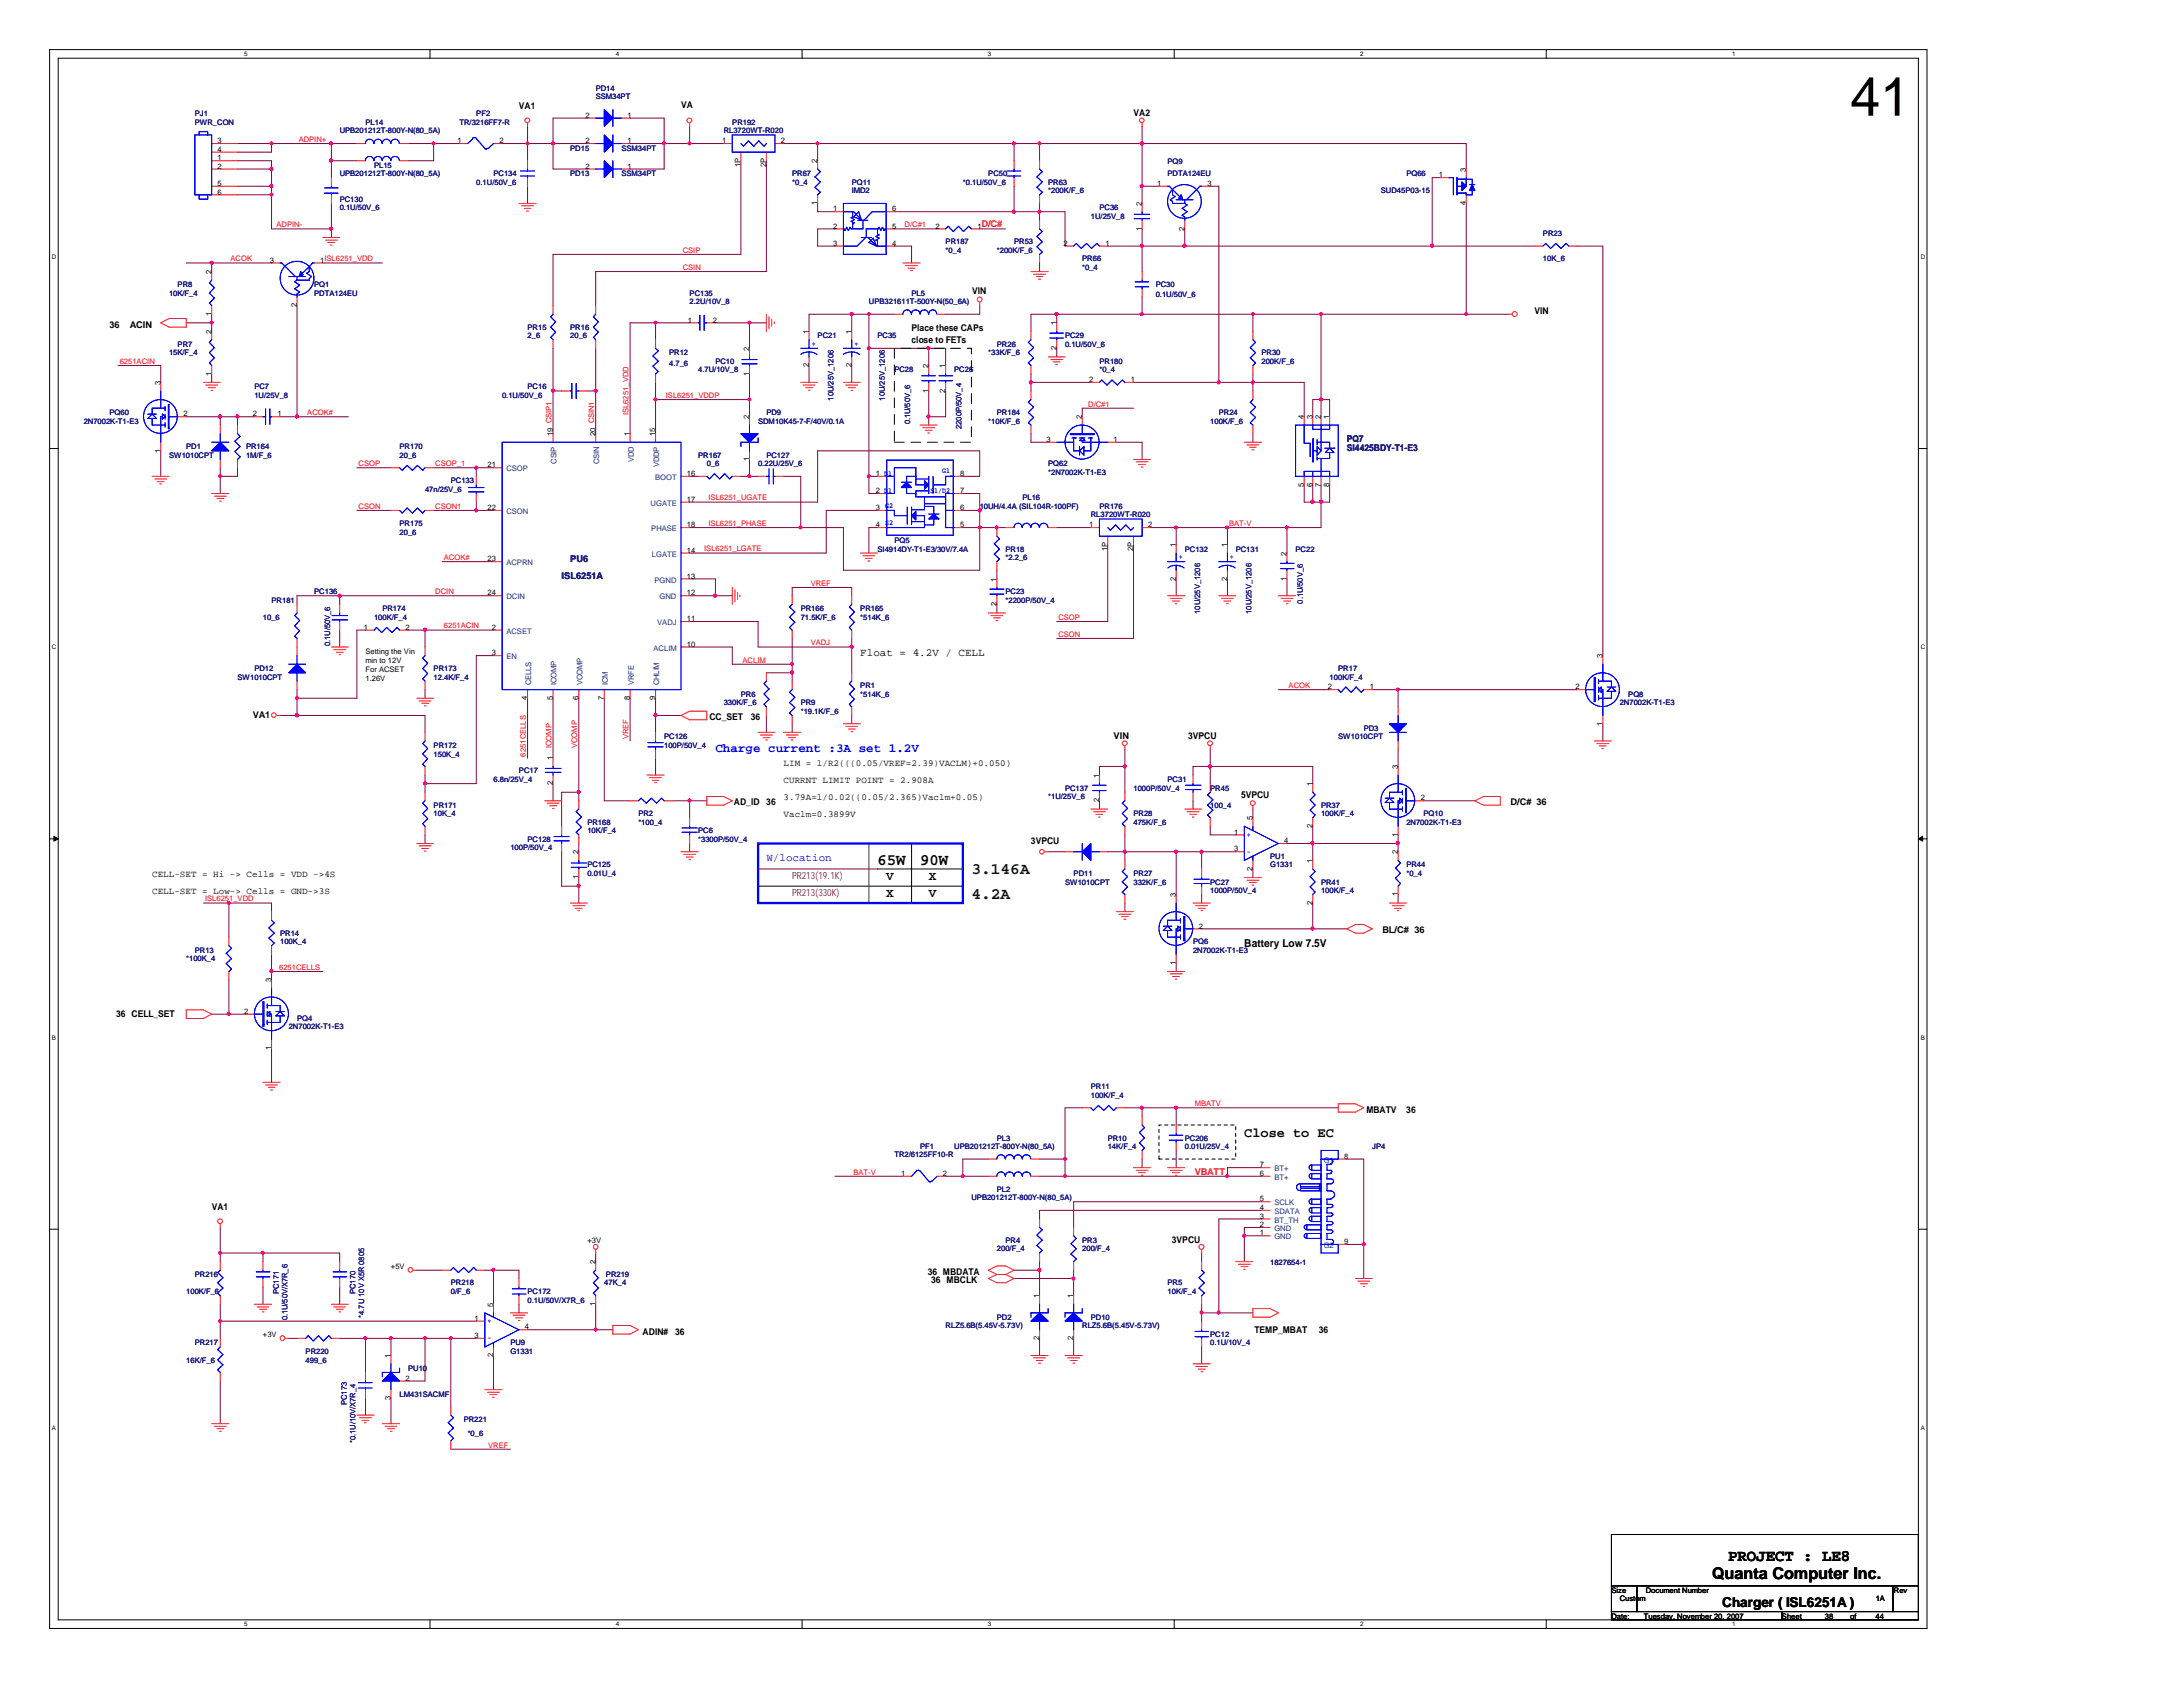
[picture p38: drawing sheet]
<svg xmlns="http://www.w3.org/2000/svg" width="279mm" height="216mm" viewBox="0 0 279 216" stroke-linecap="round" stroke-linejoin="round" font-family="sans-serif">
<defs><g id="words">
<text font-size="7" x="236.8" y="14.8">41</text>
<g font-size="2.1">
<text x="112.3" y="110.7">65W</text>
<text x="117.8" y="110.7">90W</text>
<text x="219.1" y="202.1">Quanta Computer Inc.</text>
<text x="221.2" y="199.7">PROJECT : LE8</text>
</g>
<g font-size="2.1" fill="#004000">
<text x="124.3" y="111.8">3.146A</text>
<text x="124.3" y="115.1">4.2A</text>
</g>
<g font-size="1.7">
<text x="159.3" y="145.5">Close to EC</text>
<text x="220.4" y="205.7">Charger ( IIISL6251A )</text>
<text x="220.4" y="205.7">Charger ( SL6251A )</text>
</g>
<text font-size="1.6" fill="#00f" x="91.6" y="96.2">Charge current :3A set 1.2V</text>
<g font-size="1.6">
<text x="113.4" y="112.6">V</text>
<text x="118.9" y="112.6">X</text>
<text x="113.4" y="114.8">X</text>
<text x="118.9" y="114.8">V</text>
</g>
<g font-size="1.4">
<text x="110.1" y="83.9">Float = 4.2V / CELL</text>
<text x="159.3" y="121.2">Battery Low 7.5V</text>
</g>
<text font-size="1.4" fill="#00f" x="98.1" y="110.2">W/location</text>
<g font-size="1.3" fill="#804000">
<text x="101.4" y="112.5">PR213(19.1K)</text>
<text x="101.4" y="114.7">PR213(330K)</text>
</g>
<g font-size="1.2">
<text x="66.4" y="14">VA1</text>
<text x="87.2" y="13.8">VA</text>
<text x="145.1" y="14.9">VA2</text>
<text x="14" y="42">36</text>
<text x="16.6" y="42">ACIN</text>
<text x="124.4" y="37.6">VIN</text>
<text x="196.4" y="40.2">VIN</text>
<text x="116.7" y="42.4">Place these CAPs</text>
<text x="116.7" y="43.9">close to FETs</text>
<text x="32.3" y="91.9">VA1</text>
<text x="90.8" y="92.2">CC_SET</text>
<text x="96.1" y="92.2">36</text>
<text x="142.5" y="94.6">VIN</text>
<text x="152.1" y="94.6">3VPCU</text>
<text x="100.3" y="100.2">CURRNT LIMIT POINT = 2.908A</text>
<text x="100.3" y="98">LIM = 1/R2(((0.05/VREF=2.39)VACLM)+0.050)</text>
<text x="93.9" y="103">AD_ID</text>
<text x="98.1" y="103">36</text>
<text x="100.3" y="102.4">3.79A=1/0.02((0.05/2.365)Vaclm+0.05)</text>
<text x="100.3" y="104.5">Vaclm=0.3899V</text>
<text x="132" y="107.9">3VPCU</text>
<text x="158.8" y="102.2">5VPCU</text>
<text x="193.3" y="103">D/C# 36</text>
<text x="19.5" y="112.2">CELL-SET = Hi -&gt; Cells = VDD -&gt;4S</text>
<text x="19.5" y="114.4">CELL-SET = Low-&gt; Cells = GND-&gt;3S</text>
<text x="177" y="119.4">BL/C# 36</text>
<text x="14.9" y="130.2">36 CELL_SET</text>
<text x="174.9" y="142.5">MBATV</text>
<text x="180" y="142.5">36</text>
<text x="27.1" y="154.9">VA1</text>
<text x="150" y="159">3VPCU</text>
<text x="118.7" y="163.1">36 MBDATA</text>
<text x="119.2" y="164.2">36 MBCLK</text>
<text x="82.3" y="170.9">ADIN#</text>
<text x="86.4" y="170.9">36</text>
<text x="160.6" y="170.6">TEMP_MBAT</text>
<text x="168.8" y="170.6">36</text>
</g>
<g font-size="1.2" fill="#f00">
<text x="125.6" y="29.1">D/C#</text>
<text x="152.9" y="150.3">VBATT</text>
</g>
<g font-size="1.2" fill="#000080">
<text x="172.4" y="56.6">PQ7</text>
<text x="172.4" y="57.7">SI4425BDY-T1-E3</text>
<text x="73" y="71.9">PU6</text>
<text x="71.9" y="74.1">ISL6251A</text>
</g>
<g font-size="1" fill="#000080">
<text x="76.2" y="11.6">PD14</text>
<text x="24.9" y="14.9">PJ1</text>
<text x="24.9" y="16">PWR_CON</text>
<text x="43.5" y="17.1">UPB201212T-800Y-N(80_5A)</text>
<text x="46.8" y="16">PL14</text>
<text x="58.8" y="16">TR/3216FF7-R</text>
<text x="61" y="14.9">PF2</text>
<text x="76.2" y="12.7">SSM34PT</text>
<text x="92.6" y="17.1">RL3720WT-R020</text>
<text x="93.7" y="16">PR192</text>
<text x="43.5" y="22.5">UPB201212T-800Y-N(80_5A)</text>
<text x="47.9" y="21.5">PL15</text>
<text x="61" y="23.6">0.1U/50V_6</text>
<text x="63.2" y="22.5">PC134</text>
<text x="73" y="19.3">PD15</text>
<text x="73" y="22.5">PD13</text>
<text x="79.5" y="19.3">SSM34PT</text>
<text x="79.5" y="22.5">SSM34PT</text>
<text x="101.4" y="22.5">PR67</text>
<text x="101.4" y="23.6">*0_4</text>
<text x="109" y="23.6">PQ11</text>
<text x="123.2" y="23.6">*0.1U/50V_6</text>
<text x="126.5" y="22.5">PC50</text>
<text x="134.2" y="23.6">PR63</text>
<text x="149.4" y="21">PQ9</text>
<text x="149.4" y="22.5">PDTA124EU</text>
<text x="180" y="22.5">PQ66</text>
<text x="43.5" y="25.8">PC130</text>
<text x="43.5" y="26.9">0.1U/50V_6</text>
<text x="109" y="24.7">IMD2</text>
<text x="134.2" y="24.7">*200K/F_6</text>
<text x="139.6" y="28">1U/25V_8</text>
<text x="140.7" y="26.9">PC36</text>
<text x="176.7" y="24.7">SUD45P03-15</text>
<text x="121" y="31.3">PR187</text>
<text x="121" y="32.4">*0_4</text>
<text x="127.6" y="32.4">*200K/F_6</text>
<text x="129.8" y="31.3">PR53</text>
<text x="138.5" y="33.4">PR66</text>
<text x="138.5" y="34.5">*0_4</text>
<text x="197.5" y="30.2">PR23</text>
<text x="197.5" y="33.4">10K_6</text>
<text x="21.6" y="37.8">10K/F_4</text>
<text x="22.7" y="36.7">PR8</text>
<text x="40.2" y="36.7">PQ1</text>
<text x="40.2" y="37.8">PDTA124EU</text>
<text x="88.3" y="37.8">PC135</text>
<text x="88.3" y="38.9">2.2U/10V_8</text>
<text x="111.2" y="38.9">UPB321611T-500Y-N(50_6A)</text>
<text x="116.7" y="37.8">PL5</text>
<text x="147.9" y="36.7">PC30</text>
<text x="147.9" y="38.1">0.1U/50V_6</text>
<text x="21.6" y="45.5">15K/F_4</text>
<text x="22.7" y="44.4">PR7</text>
<text x="67.5" y="42.2">PR15</text>
<text x="67.5" y="43.3">2_6</text>
<text x="73" y="42.2">PR16</text>
<text x="73" y="43.3">20_6</text>
<text x="85.6" y="45.5">PR12</text>
<text x="85.6" y="46.8">4.7_6</text>
<text x="89.4" y="47.7">4.7U/10V_8</text>
<text x="91.6" y="46.6">PC10</text>
<text x="104.6" y="43.3">PC21</text>
<text x="112.3" y="43.3">PC35</text>
<text x="114.5" y="47.7">PC28</text>
<text x="122.1" y="47.7">PC26</text>
<text x="126.5" y="45.5">*33K/F_6</text>
<text x="127.6" y="44.4">PR26</text>
<text x="136.3" y="43.3">PC29</text>
<text x="136.3" y="44.4">0.1U/50V_6</text>
<text x="140.7" y="46.6">PR180</text>
<text x="140.7" y="47.7">*0_4</text>
<text x="161.5" y="45.5">PR30</text>
<text x="161.5" y="46.6">200K/F_6</text>
<text x="14" y="53.1">PQ60</text>
<text x="32.6" y="49.8">PC7</text>
<text x="32.6" y="50.9">1U/25V_8</text>
<text x="64.3" y="50.9">0.1U/50V_6</text>
<text x="67.5" y="49.8">PC16</text>
<text x="98.1" y="53.1">PD9</text>
<text x="106.7" y="51.3" transform="rotate(-90 106.7 51.3)">10U/25V_1206</text>
<text x="113.2" y="51.3" transform="rotate(-90 113.2 51.3)">10U/25V_1206</text>
<text x="127.6" y="53.1">PR184</text>
<text x="156" y="53.1">PR24</text>
<text x="10.7" y="54.2">2N7002K-T1-E3</text>
<text x="21.6" y="58.6">SW1010CPT</text>
<text x="23.8" y="57.5">PD1</text>
<text x="31.5" y="57.5">PR164</text>
<text x="31.5" y="58.6">1M/F_6</text>
<text x="51.1" y="57.5">PR170</text>
<text x="51.1" y="58.6">20_6</text>
<text x="89.4" y="58.6">PR167</text>
<text x="90.5" y="59.7">0_6</text>
<text x="97" y="54.2">SDM10K45-7-F/40V/0.1A</text>
<text x="97" y="59.7">0.22U/25V_6</text>
<text x="98.1" y="58.6">PC127</text>
<text x="116.5" y="54.3" transform="rotate(-90 116.5 54.3)">0.1U/50V_6</text>
<text x="123.1" y="54.9" transform="rotate(-90 123.1 54.9)">2200P/50V_4</text>
<text x="126.5" y="54.2">*10K/F_6</text>
<text x="134.2" y="59.7">PQ62</text>
<text x="154.9" y="54.2">100K/F_6</text>
<text x="54.4" y="62.9">47n/25V_6</text>
<text x="57.7" y="61.8">PC133</text>
<text x="125.4" y="65.2">10UH/4.4A (SIL104R-100PF)</text>
<text x="130.9" y="64.1">PL16</text>
<text x="134.2" y="60.7">*2N7002K-T1-E3</text>
<text x="140.7" y="65.2">PR176</text>
<text x="51.1" y="67.3">PR175</text>
<text x="51.1" y="68.4">20_6</text>
<text x="112.3" y="70.6">SI4914DY-T1-E3/30V/7.4A</text>
<text x="114.5" y="69.5">PQ5</text>
<text x="128.7" y="70.6">PR18</text>
<text x="128.7" y="71.7">*2.2_6</text>
<text x="139.6" y="66.2">RL3720WT-R020</text>
<text x="151.6" y="70.6">PC132</text>
<text x="158.2" y="70.6">PC131</text>
<text x="165.8" y="70.6">PC22</text>
<text x="34.8" y="77.1">PR181</text>
<text x="40.2" y="76.1">PC136</text>
<text x="128.7" y="76.1">PC23</text>
<text x="128.7" y="77.1">*2200P/50V_4</text>
<text x="166.8" y="77.3" transform="rotate(-90 166.8 77.3)">0.1U/50V_6</text>
<text x="33.7" y="79.3">10_6</text>
<text x="42.2" y="82.7" transform="rotate(-90 42.2 82.7)">0.1U/50V_6</text>
<text x="47.9" y="79.3">100K/F_4</text>
<text x="48.9" y="78.2">PR174</text>
<text x="102.5" y="78.2">PR166</text>
<text x="102.5" y="79.3">71.5K/F_6</text>
<text x="110.1" y="78.2">PR165</text>
<text x="110.1" y="79.3">*514K_6</text>
<text x="153.6" y="78.6" transform="rotate(-90 153.6 78.6)">10U/25V_1206</text>
<text x="160.2" y="78.6" transform="rotate(-90 160.2 78.6)">10U/25V_1206</text>
<text x="30.4" y="87">SW1010CPT</text>
<text x="32.6" y="85.9">PD12</text>
<text x="55.5" y="85.9">PR173</text>
<text x="55.5" y="87">12.4K/F_4</text>
<text x="94.8" y="89.2">PR6</text>
<text x="110.1" y="88.1">PR1</text>
<text x="110.1" y="89.2">*514K_6</text>
<text x="170.2" y="87">100K/F_4</text>
<text x="171.3" y="85.9">PR17</text>
<text x="208.4" y="89.2">PQ8</text>
<text x="55.5" y="95.7">PR172</text>
<text x="85" y="94.6">PC126</text>
<text x="85" y="95.7">100P/50V_4</text>
<text x="92.6" y="90.3">330K/F_6</text>
<text x="102.5" y="90.3">PR9</text>
<text x="102.5" y="91.4">*19.1K/F_6</text>
<text x="171.3" y="94.6">SW1010CPT</text>
<text x="174.5" y="93.5">PD3</text>
<text x="207.3" y="90.3">2N7002K-T1-E3</text>
<text x="55.5" y="96.8">150K_4</text>
<text x="63.2" y="100.1">6.8n/25V_4</text>
<text x="66.4" y="99">PC17</text>
<text x="136.3" y="101.2">PC137</text>
<text x="145.1" y="101.2">1000P/50V_4</text>
<text x="149.4" y="100.1">PC31</text>
<text x="154.9" y="101.2">PR45</text>
<text x="55.5" y="103.4">PR171</text>
<text x="55.5" y="104.4">10K_4</text>
<text x="67.5" y="107.7">PC128</text>
<text x="75.2" y="105.5">PR168</text>
<text x="75.2" y="106.6">10K/F_4</text>
<text x="81.7" y="104.4">PR2</text>
<text x="81.7" y="105.5">*100_4</text>
<text x="89.4" y="106.6">PC6</text>
<text x="89.4" y="107.7">*3300P/50V_4</text>
<text x="134.2" y="102.3">*1U/25V_6</text>
<text x="145.1" y="104.4">PR28</text>
<text x="145.1" y="105.5">475K/F_6</text>
<text x="154.9" y="103.4">100_4</text>
<text x="169.1" y="103.4">PR37</text>
<text x="169.1" y="104.4">100K/F_4</text>
<text x="180" y="105.5">2N7002K-T1-E3</text>
<text x="182.2" y="104.4">PQ10</text>
<text x="65.3" y="108.8">100P/50V_4</text>
<text x="75.2" y="111">PC125</text>
<text x="75.2" y="112.1">0.01U_4</text>
<text x="136.3" y="113.2">SW1010CPT</text>
<text x="137.4" y="112.1">PD11</text>
<text x="145.1" y="112.1">PR27</text>
<text x="145.1" y="113.2">332K/F_6</text>
<text x="154.9" y="113.2">PC27</text>
<text x="162.6" y="109.9">PU1</text>
<text x="162.6" y="111">G1331</text>
<text x="169.1" y="113.2">PR41</text>
<text x="180" y="111">PR44</text>
<text x="180" y="112.1">*0_4</text>
<text x="35.9" y="119.8">PR14</text>
<text x="154.9" y="114.3">1000P/50V_4</text>
<text x="169.1" y="114.3">100K/F_4</text>
<text x="23.8" y="123">*100K_4</text>
<text x="24.9" y="121.9">PR13</text>
<text x="35.9" y="120.8">100K_4</text>
<text x="152.7" y="120.8">PQ6</text>
<text x="152.7" y="121.9">2N7002K-T1-E3</text>
<text x="37" y="131.7">2N7002K-T1-E3</text>
<text x="38" y="130.7">PQ4</text>
<text x="139.6" y="139.4">PR11</text>
<text x="139.6" y="140.5">100K/F_4</text>
<text x="114.5" y="148.1">TR2/6125FF10-R</text>
<text x="117.8" y="147.1">PF1</text>
<text x="122.1" y="147.1">UPB201212T-800Y-N(80_5A)</text>
<text x="127.6" y="146">PL3</text>
<text x="141.8" y="146">PR10</text>
<text x="141.8" y="147.1">14K/F_4</text>
<text x="151.6" y="146">PC206</text>
<text x="151.6" y="147.1">0.01U/25V_4</text>
<text x="175.6" y="147.1">JP4</text>
<text x="124.3" y="153.6">UPB201212T-800Y-N(80_5A)</text>
<text x="127.6" y="152.5">PL2</text>
<text x="127.6" y="160.1">200/F_4</text>
<text x="128.7" y="159">PR4</text>
<text x="138.5" y="159">PR3</text>
<text x="138.5" y="160.1">200/F_4</text>
<text x="162.6" y="161.9">1827654-1</text>
<text x="23.8" y="165.6">100K/F_6</text>
<text x="24.9" y="163.4">PR216</text>
<text x="35.7" y="165.6" transform="rotate(-90 35.7 165.6)">PC171</text>
<text x="45.5" y="165.6" transform="rotate(-90 45.5 165.6)">PC170</text>
<text x="57.7" y="164.5">PR218</text>
<text x="57.7" y="165.6">0/F_6</text>
<text x="67.5" y="165.6">PC172</text>
<text x="67.5" y="166.7">0.1U/50V/X7R_6</text>
<text x="77.3" y="164.5">47K_4</text>
<text x="77.6" y="163.4">PR219</text>
<text x="149.4" y="164.5">PR5</text>
<text x="149.4" y="165.6">10K/F_4</text>
<text x="24.9" y="172.2">PR217</text>
<text x="36.8" y="169" transform="rotate(-90 36.8 169)">0.1U/50V/X7R_6</text>
<text x="39.1" y="173.3">PR220</text>
<text x="46.6" y="168.7" transform="rotate(-90 46.6 168.7)">*4.7U 10V X5R 0805</text>
<text x="65.3" y="172.2">PU9</text>
<text x="65.3" y="173.3">G1331</text>
<text x="121" y="170">RLZ5.6B(5.45V-5.73V)</text>
<text x="127.6" y="168.9">PD2</text>
<text x="138.5" y="170">RLZ5.6B(5.45V-5.73V)</text>
<text x="139.6" y="168.9">PD10</text>
<text x="154.9" y="171.1">PC12</text>
<text x="154.9" y="172.2">0.1U/10V_4</text>
<text x="23.8" y="174.4">16K/F_6</text>
<text x="39.1" y="174.4">499_6</text>
<text x="44.4" y="179.8" transform="rotate(-90 44.4 179.8)">PC173</text>
<text x="51.1" y="178.7">LM431SACMF</text>
<text x="52.2" y="175.4">PU10</text>
<text x="45.5" y="184.7" transform="rotate(-90 45.5 184.7)">*0.1U/10V/X7R_4</text>
<text x="59.4" y="182">PR221</text>
<text x="59.9" y="183.7">*0_6</text>
</g>
<g font-size="1">
<text x="74.9" y="15.1">2</text>
<text x="80.3" y="15.1">1</text>
<text x="27.9" y="18.3">3</text>
<text x="27.9" y="19.4">4</text>
<text x="27.9" y="20.5">1</text>
<text x="27.9" y="21.6">2</text>
<text x="27.9" y="23.8">5</text>
<text x="58.5" y="18.3">1</text>
<text x="63.9" y="18.3">2</text>
<text x="74.9" y="18.3">2</text>
<text x="74.9" y="21.6">2</text>
<text x="80.3" y="18.3">1</text>
<text x="80.3" y="21.6">1</text>
<text x="92.4" y="18.3">1</text>
<text x="94.8" y="21.4" transform="rotate(-90 94.8 21.4)">1P</text>
<text x="98" y="21.4" transform="rotate(-90 98 21.4)">2P</text>
<text x="99.9" y="18.3">2</text>
<text x="104.6" y="20.9" transform="rotate(-90 104.6 20.9)">2</text>
<text x="148.1" y="23.8">1</text>
<text x="154.6" y="23.8">3</text>
<text x="184.1" y="22.7">1</text>
<text x="187.6" y="22" transform="rotate(-90 187.6 22)">3</text>
<text x="27.9" y="24.9">6</text>
<text x="104.6" y="26.2" transform="rotate(-90 104.6 26.2)">1</text>
<text x="106.6" y="29.3">2</text>
<text x="106.6" y="27.1">1</text>
<text x="114.2" y="27.1">6</text>
<text x="114.2" y="29.3">5</text>
<text x="119.7" y="29.3">2</text>
<text x="125.1" y="29.3">1</text>
<text x="146.1" y="29.5" transform="rotate(-90 146.1 29.5)">1</text>
<text x="146.1" y="26.3" transform="rotate(-90 146.1 26.3)">2</text>
<text x="151.6" y="29.5" transform="rotate(-90 151.6 29.5)">2</text>
<text x="187.6" y="26.2" transform="rotate(-90 187.6 26.2)">4</text>
<text x="27.1" y="35.1" transform="rotate(-90 27.1 35.1)">2</text>
<text x="34.5" y="33.6">3</text>
<text x="41" y="33.6">1ISL6251_VDD</text>
<text x="106.6" y="31.5">3</text>
<text x="114.2" y="31.5">4</text>
<text x="136.1" y="31.5">2</text>
<text x="141.5" y="31.5">1</text>
<text x="27.1" y="40.4" transform="rotate(-90 27.1 40.4)">1</text>
<text x="38" y="39.3" transform="rotate(-90 38 39.3)">2</text>
<text x="88.1" y="41.3">1</text>
<text x="91.2" y="41.3">2</text>
<text x="135.2" y="41.7" transform="rotate(-90 135.2 41.7)">1</text>
<text x="27.1" y="42.7" transform="rotate(-90 27.1 42.7)">2</text>
<text x="95.9" y="44.9" transform="rotate(-90 95.9 44.9)">2</text>
<text x="103.5" y="47" transform="rotate(-90 103.5 47)">2</text>
<text x="103.5" y="42.7" transform="rotate(-90 103.5 42.7)">1</text>
<text x="109" y="47" transform="rotate(-90 109 47)">2</text>
<text x="109" y="42.7" transform="rotate(-90 109 42.7)">1</text>
<text x="118.8" y="47.1" transform="rotate(-90 118.8 47.1)">2</text>
<text x="121" y="47.1" transform="rotate(-90 121 47.1)">1</text>
<text x="135.2" y="44.8" transform="rotate(-90 135.2 44.8)">2</text>
<text x="20.5" y="49.3" transform="rotate(-90 20.5 49.3)">3</text>
<text x="23.5" y="53.3">2</text>
<text x="27.1" y="48.1" transform="rotate(-90 27.1 48.1)">1</text>
<text x="32.3" y="53.3">2</text>
<text x="35.5" y="53.3">1</text>
<text x="95.9" y="53.6" transform="rotate(-90 95.9 53.6)">2</text>
<text x="95.9" y="48.1" transform="rotate(-90 95.9 48.1)">1</text>
<text x="118.8" y="50.2" transform="rotate(-90 118.8 50.2)">1</text>
<text x="121" y="50.2" transform="rotate(-90 121 50.2)">2</text>
<text x="138.5" y="53.6" transform="rotate(-90 138.5 53.6)">2</text>
<text x="139.4" y="48.9">2</text>
<text x="144.7" y="48.9">1</text>
<text x="166.9" y="53.6" transform="rotate(-90 166.9 53.6)">4</text>
<text x="168" y="53.6" transform="rotate(-90 168 53.6)">3</text>
<text x="169" y="53.6" transform="rotate(-90 169 53.6)">2</text>
<text x="170.1" y="53.6" transform="rotate(-90 170.1 53.6)">1</text>
<text x="20.5" y="57.9" transform="rotate(-90 20.5 57.9)">1</text>
<text x="62.4" y="59.8">21</text>
<text x="70.7" y="55.8" transform="rotate(-90 70.7 55.8)">19 CSIP1</text>
<text x="76.2" y="55.8" transform="rotate(-90 76.2 55.8)">20 CSIN1</text>
<text x="80.6" y="55.8" transform="rotate(-90 80.6 55.8)">1</text>
<text x="83.9" y="55.8" transform="rotate(-90 83.9 55.8)">15</text>
<text x="95.9" y="59" transform="rotate(-90 95.9 59)">1</text>
<text x="133.9" y="56.6">3</text>
<text x="142.5" y="56.6">1</text>
<text x="62.4" y="65.3">22</text>
<text x="87.9" y="64.2">17</text>
<text x="87.9" y="60.9">16</text>
<text x="112.1" y="60.9">1 D1</text>
<text x="112.1" y="63.1">2 D</text>
<text x="112.1" y="65.3">3 G2</text>
<text x="122.9" y="60.9">8</text>
<text x="122.9" y="63.1">7</text>
<text x="122.9" y="65.3">6</text>
<text x="166.9" y="62.3" transform="rotate(-90 166.9 62.3)">5</text>
<text x="168" y="62.3" transform="rotate(-90 168 62.3)">6</text>
<text x="169" y="62.3" transform="rotate(-90 169 62.3)">7</text>
<text x="170.1" y="62.3" transform="rotate(-90 170.1 62.3)">8</text>
<text x="62.4" y="71.8">23</text>
<text x="87.9" y="70.7">14</text>
<text x="87.9" y="67.5">18</text>
<text x="112.1" y="67.5">4</text>
<text x="122.9" y="67.5">5</text>
<text x="139.4" y="67.5">1</text>
<text x="141.7" y="70.6" transform="rotate(-90 141.7 70.6)">1P</text>
<text x="145" y="70.6" transform="rotate(-90 145 70.6)">2P</text>
<text x="146.9" y="67.5">2</text>
<text x="150.5" y="70" transform="rotate(-90 150.5 70)">1</text>
<text x="157.1" y="70" transform="rotate(-90 157.1 70)">1</text>
<text x="164.7" y="71.1" transform="rotate(-90 164.7 71.1)">2</text>
<text x="62.4" y="76.2">24</text>
<text x="87.9" y="74">13</text>
<text x="87.9" y="76.2">12</text>
<text x="127.6" y="77.6" transform="rotate(-90 127.6 77.6)">2</text>
<text x="127.6" y="74.4" transform="rotate(-90 127.6 74.4)">1</text>
<text x="150.5" y="74.3" transform="rotate(-90 150.5 74.3)">2</text>
<text x="157.1" y="74.3" transform="rotate(-90 157.1 74.3)">2</text>
<text x="164.7" y="74.3" transform="rotate(-90 164.7 74.3)">1</text>
<text x="46.6" y="80.6">1</text>
<text x="46.8" y="83.7">Setting the Vin</text>
<text x="51.9" y="80.6">2</text>
<text x="62.9" y="83.9">3</text>
<text x="62.9" y="80.6">2</text>
<text x="87.9" y="82.8">10</text>
<text x="87.9" y="79.5">11</text>
<text x="46.8" y="84.8">min to 12V</text>
<text x="46.8" y="86">For ACSET</text>
<text x="46.8" y="87.1">1.26V</text>
<text x="67.5" y="89.6" transform="rotate(-90 67.5 89.6)">4</text>
<text x="70.7" y="89.6" transform="rotate(-90 70.7 89.6)">5</text>
<text x="74" y="89.6" transform="rotate(-90 74 89.6)">6</text>
<text x="77.3" y="89.6" transform="rotate(-90 77.3 89.6)">7</text>
<text x="80.6" y="89.6" transform="rotate(-90 80.6 89.6)">8</text>
<text x="83.9" y="89.6" transform="rotate(-90 83.9 89.6)">9</text>
<text x="170" y="88.2">2</text>
<text x="175.3" y="88.2">1</text>
<text x="201.6" y="88.2">2</text>
<text x="205.1" y="84.2" transform="rotate(-90 205.1 84.2)">3</text>
<text x="205.1" y="92.9" transform="rotate(-90 205.1 92.9)">1</text>
<text x="70.7" y="100.5" transform="rotate(-90 70.7 100.5)">2</text>
<text x="70.7" y="97.3" transform="rotate(-90 70.7 97.3)">1</text>
<text x="140.7" y="99.5" transform="rotate(-90 140.7 99.5)">1</text>
<text x="168" y="100.6" transform="rotate(-90 168 100.6)">1</text>
<text x="178.9" y="98.4" transform="rotate(-90 178.9 98.4)">3</text>
<text x="140.7" y="102.7" transform="rotate(-90 140.7 102.7)">2</text>
<text x="157.9" y="106.8">1</text>
<text x="160.3" y="105" transform="rotate(-90 160.3 105)">5</text>
<text x="164.4" y="107.9">4</text>
<text x="168" y="106" transform="rotate(-90 168 106)">2</text>
<text x="178.9" y="107.1" transform="rotate(-90 178.9 107.1)">1</text>
<text x="181.9" y="102.4">2</text>
<text x="74" y="112.5" transform="rotate(-90 74 112.5)">1</text>
<text x="74" y="109.3" transform="rotate(-90 74 109.3)">2</text>
<text x="157.9" y="109">3</text>
<text x="160.3" y="111.4" transform="rotate(-90 160.3 111.4)">2</text>
<text x="168" y="110.4" transform="rotate(-90 168 110.4)">1</text>
<text x="178.9" y="109.3" transform="rotate(-90 178.9 109.3)">2</text>
<text x="150.5" y="114.8" transform="rotate(-90 150.5 114.8)">3</text>
<text x="153.5" y="118.8">2</text>
<text x="168" y="115.8" transform="rotate(-90 168 115.8)">2</text>
<text x="178.9" y="114.7" transform="rotate(-90 178.9 114.7)">1</text>
<text x="34.7" y="125.7" transform="rotate(-90 34.7 125.7)">3</text>
<text x="150.5" y="123.4" transform="rotate(-90 150.5 123.4)">1</text>
<text x="31.2" y="129.8">2</text>
<text x="34.7" y="134.4" transform="rotate(-90 34.7 134.4)">1</text>
<text x="161.2" y="149.4">7</text>
<text x="172" y="148.3">8</text>
<text x="115.4" y="150.5">1</text>
<text x="120.7" y="150.5">2</text>
<text x="161.2" y="150.5">6</text>
<text x="161.2" y="153.8">5</text>
<text x="161.2" y="156">3</text>
<text x="161.2" y="154.9">4</text>
<text x="75.2" y="159">+3V</text>
<text x="76.2" y="161.8" transform="rotate(-90 76.2 161.8)">2</text>
<text x="161.2" y="158.1">1</text>
<text x="161.2" y="157.1">2</text>
<text x="172" y="159.2">9</text>
<text x="50" y="162.3">+5V</text>
<text x="63.1" y="167.3" transform="rotate(-90 63.1 167.3)">5</text>
<text x="76.2" y="167.1" transform="rotate(-90 76.2 167.1)">1</text>
<text x="133" y="166.2" transform="rotate(-90 133 166.2)">1</text>
<text x="137.4" y="166.2" transform="rotate(-90 137.4 166.2)">1</text>
<text x="33.7" y="171.1">+3V</text>
<text x="50" y="173.8" transform="rotate(-90 50 173.8)">1</text>
<text x="60.7" y="169">1</text>
<text x="60.7" y="171.2">3</text>
<text x="63.1" y="173.7" transform="rotate(-90 63.1 173.7)">2</text>
<text x="67.2" y="170.1">4</text>
<text x="133" y="171.5" transform="rotate(-90 133 171.5)">2</text>
<text x="137.4" y="171.5" transform="rotate(-90 137.4 171.5)">2</text>
<text x="50" y="179.2" transform="rotate(-90 50 179.2)">3</text>
<text x="51.9" y="176.7">2</text>
<text x="206.2" y="203.8">Size</text>
<text x="210.6" y="203.8">Document Number</text>
<text x="242.4" y="203.8">Rev</text>
<text x="206.2" y="207.1">Date:</text>
<text x="207.3" y="204.9">Custom</text>
<text x="210.4" y="207.1">Tuesday, November 20, 2007</text>
<text x="228.1" y="207.1">Sheet</text>
<text x="233.6" y="207.1">38</text>
<text x="236.8" y="207.1">of</text>
<text x="240.1" y="207.1">44</text>
<text x="240.1" y="204.9">1A</text>
</g>
<g font-size="1" fill="#f00">
<text x="38.2" y="18.2">ADPIN+</text>
<text x="35.4" y="29.1">ADPIN-</text>
<text x="115.8" y="29.1">D/C#1</text>
<text x="29.5" y="33.4">ACOK</text>
<text x="87.4" y="32.3">CSIP</text>
<text x="87.4" y="34.5">CSIN</text>
<text x="15.3" y="46.6">6251ACIN</text>
<text x="39.3" y="53.1">ACOK#</text>
<text x="80.4" y="53.1" transform="rotate(-90 80.4 53.1)">ISL6251_VDD</text>
<text x="85.2" y="50.9">ISL6251_VDDP</text>
<text x="139.3" y="52">D/C#1</text>
<text x="45.9" y="59.6">CSOP</text>
<text x="55.7" y="59.6">CSOP_1</text>
<text x="45.9" y="65.1">CSON</text>
<text x="55.7" y="65.1">CSON1</text>
<text x="90.7" y="64.1">ISL6251_UGATE</text>
<text x="56.8" y="71.7">ACOK#</text>
<text x="90.1" y="70.6">ISL6251_LGATE</text>
<text x="90.7" y="67.3">ISL6251_PHASE</text>
<text x="157.3" y="67.3">BAT-V</text>
<text x="55.7" y="76">DCIN</text>
<text x="103.8" y="75">VREF</text>
<text x="56.8" y="80.4">6251ACIN</text>
<text x="103.8" y="82.6">VADJ</text>
<text x="135.5" y="81.5">CSON</text>
<text x="135.5" y="79.3">CSOP</text>
<text x="95" y="84.8">ACLIM</text>
<text x="164.9" y="88.1">ACOK</text>
<text x="70.6" y="95.7" transform="rotate(-90 70.6 95.7)">ICOMP</text>
<text x="73.9" y="95.7" transform="rotate(-90 73.9 95.7)">VCOMP</text>
<text x="80.4" y="94.6" transform="rotate(-90 80.4 94.6)">VREF</text>
<text x="67.3" y="96.8" transform="rotate(-90 67.3 96.8)">6251CELLS</text>
<text x="26.2" y="115.4">ISL6251_VDD</text>
<text x="35.7" y="124.1">6251CELLS</text>
<text x="152.9" y="141.6">MBATV</text>
<text x="109.2" y="150.3">BAT-V</text>
<text x="62.5" y="185.3">VREF</text>
</g>
<g font-size="1" fill="#00f">
<text x="103.9" y="44.3">+</text>
<text x="109.3" y="44.3">+</text>
<text x="113.2" y="60.9">D1</text>
<text x="113.2" y="63.1">D</text>
<text x="113.3" y="65.1">G2</text>
<text x="113.7" y="63.1">1</text>
<text x="119.1" y="63.1">S1/D2</text>
<text x="120.6" y="60.6">G1</text>
<text x="113.3" y="67.2">S2</text>
<text x="150.9" y="71.6">+</text>
<text x="157.4" y="71.6">+</text>
<text x="159.6" y="107.1">+</text>
<text x="159.6" y="109.3">-</text>
<text x="62.4" y="169.4">+</text>
<text x="62.4" y="171.5">-</text>
</g>
<g font-size="1" fill="#004080">
<text x="71.2" y="59.4" transform="rotate(-90 71.2 59.4)">CSIP</text>
<text x="76.7" y="59.4" transform="rotate(-90 76.7 59.4)">CSIN</text>
<text x="81.1" y="59.1" transform="rotate(-90 81.1 59.1)">VDD</text>
<text x="84.4" y="59.8" transform="rotate(-90 84.4 59.8)">VDDP</text>
<text x="64.8" y="65.8">CSON</text>
<text x="64.8" y="60.3">CSOP</text>
<text x="83.3" y="64.7">UGATE</text>
<text x="83.9" y="61.4">BOOT</text>
<text x="83.4" y="68">PHASE</text>
<text x="83.4" y="71.2">LGATE</text>
<text x="64.8" y="72.3">ACPRN</text>
<text x="64.8" y="76.7">DCIN</text>
<text x="83.8" y="74.5">PGND</text>
<text x="84.4" y="76.7">GND</text>
<text x="64.8" y="81.1">ACSET</text>
<text x="83.7" y="83.3">ACLIM</text>
<text x="84.1" y="80">VADJ</text>
<text x="64.8" y="84.4">EN</text>
<text x="68" y="87.7" transform="rotate(-90 68 87.7)">CELLS</text>
<text x="71.2" y="87.7" transform="rotate(-90 71.2 87.7)">ICOMP</text>
<text x="74.5" y="87.7" transform="rotate(-90 74.5 87.7)">VCOMP</text>
<text x="77.8" y="87.7" transform="rotate(-90 77.8 87.7)">ICM</text>
<text x="81.1" y="87.7" transform="rotate(-90 81.1 87.7)">VRFE</text>
<text x="84.4" y="87.7" transform="rotate(-90 84.4 87.7)">CHLIM</text>
<text x="163.1" y="149.9">BT+</text>
<text x="169.4" y="148.8">G1</text>
<text x="163.1" y="151">BT+</text>
<text x="163.1" y="154.3">SCLK</text>
<text x="163.1" y="155.4">SDATA</text>
<text x="163.1" y="158.6">GND</text>
<text x="163.1" y="156.5">BT_TH</text>
<text x="163.1" y="157.6">GND</text>
<text x="169.4" y="159.7">G2</text>
</g>
<g font-size=".8">
<text x="31.2" y="7.2">5</text>
<text x="78.8" y="7.2">4</text>
<text x="126.4" y="7.2">3</text>
<text x="174.1" y="7.2">2</text>
<text x="221.7" y="7.2">1</text>
<text x="6.6" y="33.1">D</text>
<text x="245.8" y="33.1">D</text>
<text x="6.6" y="83.1">C</text>
<text x="245.8" y="83.1">C</text>
<text x="6.6" y="133.1">B</text>
<text x="245.8" y="133.1">B</text>
<text x="6.6" y="183">A</text>
<text x="245.8" y="183">A</text>
<text x="31.2" y="208.2">5</text>
<text x="78.8" y="208.2">4</text>
<text x="126.4" y="208.2">3</text>
<text x="174.1" y="208.2">2</text>
<text x="221.7" y="208.2">1</text>
</g>
</g></defs>
<g fill="none" stroke="#000" stroke-width=".13">
<path d="M6.3 6.3h240.3v202.1h-240.3zM7.5 7.5h238v199.8h-238zM55 6.3v1.2M102.7 6.3v1.2M150.3 6.3v1.2M197.9 6.3v1.2M6.3 57.4h1.2M245.5 57.4h1.1M6.3 107.4h1.2M97 113.4h26.2M112.3 111.2h10.9M116.7 107.9v7.7"/>
<path d="M245.5 107.4h1.1M6.3 157.3h1.2M245.5 157.3h1.1M206.2 196.4h39.3v6.5h-39.3zM55 207.3v1.1M102.7 207.3v1.1M150.3 207.3v1.1M197.9 207.3v1.1M206.2 202.9h3.3v3.3h-3.3zM206.2 206.2h21.9v1.1h-21.9zM209.5 202.9h32.8v3.3h-32.8zM228.1 206.2h17.4v1.1h-17.4z"/>
<path d="M242.3 202.9h3.2v3.3h-3.2z"/>
</g>
<g fill="#000" stroke="#000" stroke-width=".13">
<path d="M6.9 107l.6 .4-.6 .3z" fill-rule="evenodd"/>
<path d="M245.5 107.4l.6-.4v.7z" fill-rule="evenodd"/>
</g>
<g fill="none" stroke="#800040" stroke-width=".13">
<path d="M30.4 18.4h15.3M34.8 18.4v1.1h-4.4M42.4 18.4v4.3M52.2 18.4h6.6M55.5 18.4v2.2h-3.3M64.3 18.4h10.9M67.5 16.2v4.4M75.2 15.1h-4.4v6.5h4.4M80.6 18.4h12M80.6 15.1h4.4v6.5h-4.4M88.3 16.2v2.2M100.3 18.4h87.4v3.2"/>
<path d="M104.6 18.4v2.2M129.8 18.4v2.2M133.1 18.4v2.2M146.2 16.2v9.8M23.8 33.7h11M27.1 33.7v1.1M30.4 21.6h4.4M30.4 23.8h4.4M30.4 20.6h4.4v8.7h7.6M30.4 24.9h4.4M38 39.1v14.2M41.3 33.7h7.6"/>
<path d="M42.4 20.6h3.3M42.4 26v4.4M67.5 23.8v2.2M94.8 20.6v12h-24v6.5M98.1 20.6v14.2h-21.9v4.3M104.6 26v1.1h2.2M106.8 29.3h-2.2v2.2h2.2M114.5 31.5h2.2v2.2M114.5 27.1h21.8v4.4M114.5 29.3h5.4M125.4 39.1v1.1h-4.4M125.4 29.3h3.3"/>
<path d="M129.8 23.8v3.3M133.1 26v2.2M133.1 33.7v1.1M141.8 31.5h54.6M146.2 29.3v5.5M146.2 38v2.2M146.2 23.8h2.1M151.6 29.3v2.2M154.9 23.8h1.1v25.1M184.4 22.7h-1.1v8.8M187.7 26v14.2M201.8 31.5h3.3v52.4"/>
<path d="M15.1 46.8h5.5v2.1M20.6 57.7v3.3M23.8 41.3h3.3M23.8 53.3h8.8M27.1 40.2v2.2M27.1 47.9v1M28.2 53.3v1.1M28.2 59.9v3.3M30.4 59.9v1.1h-2.2M30.4 53.3v1.1M35.9 53.3h8.7M45.7 59.9h4.3"/>
<path d="M55.5 59.9h7.7M61 59.9v1.1M70.8 44.6v10.9M70.8 50h1.1M75.2 50h1M76.2 44.6v10.9M83.9 41.3v2.2M83.9 48.9v6.6M83.9 51.1h12M88.3 41.3h-7.7v14.2M91.6 41.3h6.5M95.9 41.3v3.3"/>
<path d="M95.9 47.9v5.4M95.9 58.8v2.2M103.5 46.8v2.1M109 40.2v2.2M109 46.8v2.1M111.2 44.6h9.8v2.2M111.2 40.2v23h1.1M114.5 40.2h-11v2.2M118.9 44.6v2.2M118.9 50v4.4M121 50v3.3h-2.1M132 47.9v2.1"/>
<path d="M132 55.5v1.1h2.2M132 48.9h7.6M135.3 40.2v1.1M135.3 44.6v1.1M142.9 56.6h3.3v2.2M145.1 48.9h21.8v4.4M145.1 52.2h-6.6v1.1M160.4 40.2v2.2M160.4 47.9v2.1M160.4 55.5v1.1M168 53.3v-2.2h2.2v2.2M169.1 40.2v13.1"/>
<path d="M193.1 40.2h-61.1v2.2M43.5 76.2v1.1M45.7 65.3h4.3M55.5 65.3h7.7M56.6 71.9h6.6M61 64.3v1M63.2 76.2h-25.2v1.1M88.3 61h1.1M88.3 76.2h5.4M88.3 79.5h8.7v3.3h12M88.3 74.1h3.3v2.1M94.8 61h2.2"/>
<path d="M100.3 61h2.2v6.5M101.4 76.2v-1h7.6v1M111.2 61h1.1M112.3 67.5h-1.1v3.3M112.3 65.3h-6.6v5.5h-17.4M123.2 63.2h2.2v9.8h-17.5v-5.5h-19.6M123.2 67.5h5.5M123.2 61h2.2v-3.3h-20.8v6.6h-16.3M123.2 65.3h2.2M127.6 73v1.1M127.6 77.3v1.1M135.3 67.5h4.3"/>
<path d="M141.8 69.7v9.8h-6.5M145.1 69.7v12h-9.8M150.5 67.5v2.2M150.5 74.1v2.1M157.1 67.5v2.2M157.1 74.1v2.1M164.7 67.5v3.3M164.7 74.1v2.1M166.9 62.1v2.2h3.3v-2.2M168 62.1v2.2M169.1 62.1v5.4h-21.9M35.9 91.6h18.5v2.1"/>
<path d="M38 88.3v3.3M43.5 80.6v2.2M46.8 80.6h-1.1v8.8h-7.7M52.2 80.6h11M54.4 80.6v2.2M54.4 88.3v1.1M54.4 99.2v2.2M63.2 83.9h-2.2v16.4h-6.6M67.5 89.4v7.6M70.8 89.4v7.6M74.1 89.4v13.1M77.3 89.4v13.1h3.3"/>
<path d="M80.6 89.4v5.4M83.9 89.4v4.3M83.9 97v2.2M83.9 91.6h3.3M88.3 82.8h5.4v2.2h7.7M98.1 91.6v2.1M98.1 86.1h3.3M101.4 81.7v5.5M101.4 92.6v1.1M109 81.7v4.4M109 91.6v1M144 95.9v5.5"/>
<path d="M144 98.1h-3.3v1.1M152.7 99.2v-1.1h15.3v2.2M154.9 95.9v4.4M163.6 88.3h6.6M175.6 88.3h26.2M178.9 88.3v2.2M178.9 95.9v2.2M205.1 92.6v2.2M26 115.6h8.8v1.1M29.3 115.6v4.3M54.4 106.8v1.1M70.8 100.3v2.2"/>
<path d="M71.9 109v4.4h2.2M74.1 107.9v1.1M74.1 112.3v3.3M74.1 101.4h-2.2v4.3M86.1 102.5h4.4M88.3 102.5v2.1M88.3 107.9v1.1M134.2 109h2.1M140.7 102.5v1M141.8 109h16.4M144 106.8v3.3M144 115.6v1.1"/>
<path d="M150.5 109v5.5M152.7 102.5v1M153.8 118.9h18.6M153.8 109v2.2M153.8 114.5v1.1M154.9 105.7v1.1h3.3M160.4 103.5v1.1M160.4 111.2v1.1M164.7 107.9h14.2M168 105.7v4.4M168 115.6v3.3M178.9 106.8v2.2"/>
<path d="M178.9 114.5v1.1M182.2 102.5h6.6M27.1 129.8h4.4M29.3 125.4v4.4M34.8 122.1v3.3M34.8 134.2v4.3M34.8 124.3h6.5M150.5 123.2v1.1M28.2 157.1v4.4M106.8 150.5h8.8M121 150.5h5.5M126.5 148.3h-3.3v2.2"/>
<path d="M133.1 150.5h28.4M133.1 148.3h3.2M138.5 141.8h-2.2v8.7M144 141.8h27.3M146.2 141.8v1.1M146.2 148.3v1.1M150.5 141.8v2.2M150.5 147.2v2.2M159.3 158.2h2.2M161.5 149.4h-4.4v1.1M161.5 154.9h-28.4v1.1M161.5 156h-5.5v12"/>
<path d="M161.5 153.8h-24.1v3.3M161.5 157.1h-2.2v4.4M172.4 159.3h2.1M172.4 148.3h2.1v15.3M28.2 160.4h15.3v1.1M28.2 166.9v4.4M28.2 176.7v5.5M28.2 169.1h32.8M33.7 160.4v1.1M33.7 164.7v2.2M37 171.3h1M43.5 164.7v2.2"/>
<path d="M43.5 171.3h17.5M46.8 171.3v4.3M46.8 178.9v2.2M50 171.3v2.2M50 178.9v3.3M53.3 162.6h3.3M54.4 171.3v5.4h-2.2M57.7 171.3v8.7M62.1 162.6h4.3v1M63.2 162.6v4.3M63.2 173.5v4.3M66.4 166.9v1.1"/>
<path d="M67.5 170.2h10.9M76.2 160.4v1.1M76.2 166.9v3.3M129.8 162.6h3.3M129.8 163.6h7.6M133.1 161.5v4.3M133.1 171.3v2.2M137.4 162.6v3.2M137.4 171.3v2.2M153.8 160.4v1.1M153.8 166.9v2.2M153.8 172.4v2.1"/>
<path d="M153.8 168h6.6M57.7 185.5h7.6"/>
</g>
<g fill="#f0f" stroke="#f0f" stroke-width=".13">
<path d="M70.6 18.2h.3l.1 .1-.1 .2h-.1h-.2z" fill-rule="evenodd"/>
<path d="M55.3 18.2h.3v.3h-.1h-.2z" fill-rule="evenodd"/>
<path d="M84.8 18.2h.3v.3h-.1h-.2z" fill-rule="evenodd"/>
<path d="M67.4 18.2h.2v.3h-.1h-.1z" fill-rule="evenodd"/>
<path d="M34.6 18.2h.3v.3h-.2h-.1z" fill-rule="evenodd"/>
<path d="M88.1 18.2h.3v.3h-.2h-.1z" fill-rule="evenodd"/>
<path d="M146 31.3h.3v.2v.1l-.2 .1-.1-.1z" fill-rule="evenodd"/>
<path d="M151.4 31.3h.3l.1 .2-.1 .1-.1 .1-.2-.1z" fill-rule="evenodd"/>
<path d="M146 23.7h.3v.1v.1l-.2 .1-.1-.1z" fill-rule="evenodd"/>
<path d="M146 18.2h.3v.1v.2h-.2h-.1z" fill-rule="evenodd"/>
<path d="M76.1 49.9h.3l.1 .1-.1 .1-.2 .1-.1-.1z" fill-rule="evenodd"/>
<path d="M156.9 67.4h.3l.1 .1-.1 .1-.1 .1-.2-.1z" fill-rule="evenodd"/>
<path d="M60.8 59.7h.3v.3l-.2 .1-.1-.1z" fill-rule="evenodd"/>
<path d="M73.9 101.2h.3v.3l-.2 .1-.1-.1z" fill-rule="evenodd"/>
<path d="M83.7 51h.3v.2l-.1 .1-.2-.1z" fill-rule="evenodd"/>
<path d="M95.8 60.8h.2v.3h-.1h-.1z" fill-rule="evenodd"/>
<path d="M150.4 67.4h.2v.2l-.1 .1-.1-.1z" fill-rule="evenodd"/>
<path d="M164.6 67.4h.2v.2l-.1 .1-.1-.1z" fill-rule="evenodd"/>
<path d="M83.7 91.4h.3v.3h-.1h-.2z" fill-rule="evenodd"/>
<path d="M43.3 76.1h.3l.1 .1-.1 .2-.1 .1-.2-.1z" fill-rule="evenodd"/>
<path d="M108.9 82.6h.2l.1 .2-.1 .1-.1 .1-.1-.1z" fill-rule="evenodd"/>
<path d="M101.2 84.8h.3v.3l-.2 .1-.1-.1z" fill-rule="evenodd"/>
<path d="M83.7 41.2h.3v.2l-.1 .1-.2-.1z" fill-rule="evenodd"/>
<path d="M143.8 108.9h.3v.2l-.2 .1-.1-.1z" fill-rule="evenodd"/>
<path d="M178.7 107.8h.3l.1 .1-.1 .1-.1 .1-.2-.1z" fill-rule="evenodd"/>
<path d="M167.8 107.8h.3l.1 .1-.1 .1-.1 .1-.2-.1z" fill-rule="evenodd"/>
<path d="M167.8 118.7h.3l.1 .1-.1 .2h-.1h-.2z" fill-rule="evenodd"/>
<path d="M143.8 97.9h.3v.3l-.2 .1-.1-.1z" fill-rule="evenodd"/>
<path d="M153.6 108.9h.3v.2l-.1 .1-.2-.1z" fill-rule="evenodd"/>
<path d="M150.4 108.9h.2v.2l-.1 .1-.1-.1z" fill-rule="evenodd"/>
<path d="M154.7 97.9h.3v.3l-.1 .1-.2-.1z" fill-rule="evenodd"/>
<path d="M154.7 97.9h.3v.3l-.1 .1-.2-.1z" fill-rule="evenodd"/>
<path d="M178.7 88.1h.3l.1 .1-.1 .2h-.1h-.2z" fill-rule="evenodd"/>
<path d="M111.1 40.1h.2v.2l-.1 .1-.1-.1z" fill-rule="evenodd"/>
<path d="M160.2 40.1h.3v.2l-.2 .1-.1-.1z" fill-rule="evenodd"/>
<path d="M88.1 102.3h.3v.3l-.2 .1-.1-.1z" fill-rule="evenodd"/>
<path d="M60.8 65.2h.3v.3h-.2h-.1z" fill-rule="evenodd"/>
<path d="M54.2 100.1h.3l.1 .1-.1 .2-.1 .1-.2-.1z" fill-rule="evenodd"/>
<path d="M37.9 89.2h.3v.1v.2h-.2h-.1z" fill-rule="evenodd"/>
<path d="M54.2 80.4h.3l.1 .2-.1 .1-.1 .1-.2-.1z" fill-rule="evenodd"/>
<path d="M70.6 49.9h.3l.1 .1-.1 .1-.1 .1-.2-.1z" fill-rule="evenodd"/>
<path d="M95.8 51h.2v.2l-.1 .1-.1-.1z" fill-rule="evenodd"/>
<path d="M183.1 31.3h.3v.3l-.1 .1-.2-.1z" fill-rule="evenodd"/>
<path d="M146 18.2h.3v.1v.2h-.2h-.1z" fill-rule="evenodd"/>
<path d="M132.9 18.2h.3v.3h-.2h-.1z" fill-rule="evenodd"/>
<path d="M129.6 18.2h.3l.1 .1-.1 .2h-.1h-.2z" fill-rule="evenodd"/>
<path d="M104.5 18.2h.3v.3h-.2h-.1z" fill-rule="evenodd"/>
<path d="M132.9 26.9h.3v.3l-.2 .1-.1-.1z" fill-rule="evenodd"/>
<path d="M129.6 26.9h.3l.1 .2-.1 .1-.1 .1-.2-.1z" fill-rule="evenodd"/>
<path d="M167.8 64.1h.3l.1 .1-.1 .2h-.1h-.2z" fill-rule="evenodd"/>
<path d="M168.9 51h.3l.1 .1-.1 .1-.1 .1-.2-.1z" fill-rule="evenodd"/>
<path d="M135.1 40.1h.3v.1v.1l-.2 .1-.1-.1z" fill-rule="evenodd"/>
<path d="M146 40.1h.3v.1v.1l-.2 .1-.1-.1z" fill-rule="evenodd"/>
<path d="M131.8 48.8h.3v.3h-.2h-.1z" fill-rule="evenodd"/>
<path d="M155.8 48.8h.3v.3h-.1h-.2z" fill-rule="evenodd"/>
<path d="M30.2 53.1h.3v.3l-.1 .1-.2-.1z" fill-rule="evenodd"/>
<path d="M26.9 41.2h.3l.1 .1-.1 .1-.1 .1-.2-.1z" fill-rule="evenodd"/>
<path d="M37.9 53.1h.3v.2v.1l-.2 .1-.1-.1z" fill-rule="evenodd"/>
<path d="M26.9 33.5h.3l.1 .1-.1 .2h-.1h-.2z" fill-rule="evenodd"/>
<path d="M28 53.1h.3v.3l-.1 .1-.2-.1z" fill-rule="evenodd"/>
<path d="M37.9 91.4h.3v.1v.2h-.2h-.1z" fill-rule="evenodd"/>
<path d="M102.3 67.4h.3l.1 .1-.1 .1-.2 .1-.1-.1z" fill-rule="evenodd"/>
<path d="M118.7 44.4h.3v.1v.2h-.2h-.1z" fill-rule="evenodd"/>
<path d="M76.1 170h.3l.1 .1-.1 .2h-.2h-.1z" fill-rule="evenodd"/>
<path d="M28 160.2h.3v.3h-.1h-.2z" fill-rule="evenodd"/>
<path d="M28 168.9h.3v.3l-.1 .1-.2-.1z" fill-rule="evenodd"/>
<path d="M33.5 160.2h.3v.3h-.2h-.1z" fill-rule="evenodd"/>
<path d="M34.6 124.1h.3v.3l-.2 .1-.1-.1z" fill-rule="evenodd"/>
<path d="M29.1 115.4h.3v.3h-.1h-.2z" fill-rule="evenodd"/>
<path d="M29.1 129.6h.3v.3l-.1 .1-.2-.1z" fill-rule="evenodd"/>
<path d="M108.9 40.1h.2l.1 .1-.1 .1-.1 .1-.1-.1z" fill-rule="evenodd"/>
<path d="M160.2 48.8h.3v.3h-.2h-.1z" fill-rule="evenodd"/>
<path d="M187.5 40.1h.3v.2l-.2 .1-.1-.1z" fill-rule="evenodd"/>
<path d="M168.9 64.1h.3l.1 .1-.1 .2h-.1h-.2z" fill-rule="evenodd"/>
<path d="M168.9 40.1h.3l.1 .1-.1 .1-.1 .1-.2-.1z" fill-rule="evenodd"/>
<path d="M95.8 41.2h.2v.2l-.1 .1-.1-.1z" fill-rule="evenodd"/>
<path d="M42.2 18.2h.3l.1 .1-.1 .2h-.1h-.2z" fill-rule="evenodd"/>
<path d="M42.2 20.4h.3l.1 .1-.1 .2h-.1h-.2z" fill-rule="evenodd"/>
<path d="M73.9 113.2h.3v.3l-.2 .1-.1-.1z" fill-rule="evenodd"/>
<path d="M28 60.8h.3v.3h-.1h-.2z" fill-rule="evenodd"/>
<path d="M37.9 91.4h.3v.1v.2h-.2h-.1z" fill-rule="evenodd"/>
<path d="M46.6 171.1h.3v.3h-.2h-.1z" fill-rule="evenodd"/>
<path d="M54.2 171.1h.3l.1 .1-.1 .2h-.1h-.2z" fill-rule="evenodd"/>
<path d="M49.9 171.1h.2v.3h-.1h-.1z" fill-rule="evenodd"/>
<path d="M57.5 171.1h.3v.3h-.1h-.2z" fill-rule="evenodd"/>
<path d="M101.2 85.9h.3v.3l-.2 .1-.1-.1z" fill-rule="evenodd"/>
<path d="M63 162.4h.3v.3h-.2h-.1z" fill-rule="evenodd"/>
<path d="M111.1 44.4h.2v.3h-.1h-.1z" fill-rule="evenodd"/>
<path d="M111.1 60.8h.2v.3h-.1h-.1z" fill-rule="evenodd"/>
<path d="M125.2 67.4h.3l.1 .1-.1 .1-.1 .1-.2-.1z" fill-rule="evenodd"/>
<path d="M125.2 65.2h.3l.1 .1-.1 .2h-.1h-.2z" fill-rule="evenodd"/>
<path d="M127.4 67.4h.3v.2l-.1 .1-.2-.1z" fill-rule="evenodd"/>
<path d="M91.4 76.1h.3v.1v.2l-.2 .1-.1-.1z" fill-rule="evenodd"/>
<path d="M42.2 29.1h.3l.1 .2-.1 .1-.1 .1-.2-.1z" fill-rule="evenodd"/>
<path d="M34.6 21.5h.3v.3h-.2h-.1z" fill-rule="evenodd"/>
<path d="M118.7 53.1h.3v.2v.1l-.2 .1-.1-.1z" fill-rule="evenodd"/>
<path d="M155.8 167.8h.3v.3l-.1 .1-.2-.1z" fill-rule="evenodd"/>
<path d="M153.6 167.8h.3v.3l-.1 .1-.2-.1z" fill-rule="evenodd"/>
<path d="M137.3 163.5h.2v.3h-.1h-.1z" fill-rule="evenodd"/>
<path d="M150.4 141.6h.2v.3l-.1 .1-.1-.1z" fill-rule="evenodd"/>
<path d="M146 141.6h.3v.2v.1l-.2 .1-.1-.1z" fill-rule="evenodd"/>
<path d="M156.9 150.4h.3l.1 .1-.1 .1-.1 .1-.2-.1z" fill-rule="evenodd"/>
<path d="M174.4 159.1h.3l.1 .1-.1 .2h-.2h-.1z" fill-rule="evenodd"/>
<path d="M136.2 148.2h.3v.1v.1l-.2 .1-.1-.1z" fill-rule="evenodd"/>
<path d="M123.1 150.4h.2v.2l-.1 .1-.1-.1z" fill-rule="evenodd"/>
<path d="M132.9 162.4h.3v.3h-.2h-.1z" fill-rule="evenodd"/>
<path d="M136.2 150.4h.3v.1v.1l-.2 .1-.1-.1z" fill-rule="evenodd"/>
<path d="M159.1 158h.3v.3l-.2 .1-.1-.1z" fill-rule="evenodd"/>
<path d="M34.6 23.7h.3v.2l-.2 .1-.1-.1z" fill-rule="evenodd"/>
<path d="M34.6 24.8h.3v.2l-.2 .1-.1-.1z" fill-rule="evenodd"/>
<path d="M70.6 18.2h.3l.1 .1-.1 .2h-.1h-.2z" fill-rule="evenodd"/>
<path d="M55.3 18.2h.3v.3h-.1h-.2z" fill-rule="evenodd"/>
<path d="M84.8 18.2h.3v.3h-.1h-.2z" fill-rule="evenodd"/>
<path d="M67.4 18.2h.2v.3h-.1h-.1z" fill-rule="evenodd"/>
<path d="M34.6 18.2h.3v.3h-.2h-.1z" fill-rule="evenodd"/>
<path d="M88.1 18.2h.3v.3h-.2h-.1z" fill-rule="evenodd"/>
<path d="M146 31.3h.3v.2v.1l-.2 .1-.1-.1z" fill-rule="evenodd"/>
<path d="M151.4 31.3h.3l.1 .2-.1 .1-.1 .1-.2-.1z" fill-rule="evenodd"/>
<path d="M146 23.7h.3v.1v.1l-.2 .1-.1-.1z" fill-rule="evenodd"/>
<path d="M146 18.2h.3v.1v.2h-.2h-.1z" fill-rule="evenodd"/>
<path d="M76.1 49.9h.3l.1 .1-.1 .1-.2 .1-.1-.1z" fill-rule="evenodd"/>
<path d="M156.9 67.4h.3l.1 .1-.1 .1-.1 .1-.2-.1z" fill-rule="evenodd"/>
<path d="M60.8 59.7h.3v.3l-.2 .1-.1-.1z" fill-rule="evenodd"/>
<path d="M73.9 101.2h.3v.3l-.2 .1-.1-.1z" fill-rule="evenodd"/>
<path d="M83.7 51h.3v.2l-.1 .1-.2-.1z" fill-rule="evenodd"/>
<path d="M95.8 60.8h.2v.3h-.1h-.1z" fill-rule="evenodd"/>
<path d="M150.4 67.4h.2v.2l-.1 .1-.1-.1z" fill-rule="evenodd"/>
<path d="M164.6 67.4h.2v.2l-.1 .1-.1-.1z" fill-rule="evenodd"/>
<path d="M83.7 91.4h.3v.3h-.1h-.2z" fill-rule="evenodd"/>
<path d="M43.3 76.1h.3l.1 .1-.1 .2-.1 .1-.2-.1z" fill-rule="evenodd"/>
<path d="M108.9 82.6h.2l.1 .2-.1 .1-.1 .1-.1-.1z" fill-rule="evenodd"/>
<path d="M101.2 84.8h.3v.3l-.2 .1-.1-.1z" fill-rule="evenodd"/>
<path d="M83.7 41.2h.3v.2l-.1 .1-.2-.1z" fill-rule="evenodd"/>
<path d="M143.8 108.9h.3v.2l-.2 .1-.1-.1z" fill-rule="evenodd"/>
<path d="M178.7 107.8h.3l.1 .1-.1 .1-.1 .1-.2-.1z" fill-rule="evenodd"/>
<path d="M167.8 107.8h.3l.1 .1-.1 .1-.1 .1-.2-.1z" fill-rule="evenodd"/>
<path d="M167.8 118.7h.3l.1 .1-.1 .2h-.1h-.2z" fill-rule="evenodd"/>
<path d="M143.8 97.9h.3v.3l-.2 .1-.1-.1z" fill-rule="evenodd"/>
<path d="M153.6 108.9h.3v.2l-.1 .1-.2-.1z" fill-rule="evenodd"/>
<path d="M150.4 108.9h.2v.2l-.1 .1-.1-.1z" fill-rule="evenodd"/>
<path d="M154.7 97.9h.3v.3l-.1 .1-.2-.1z" fill-rule="evenodd"/>
<path d="M154.7 97.9h.3v.3l-.1 .1-.2-.1z" fill-rule="evenodd"/>
<path d="M178.7 88.1h.3l.1 .1-.1 .2h-.1h-.2z" fill-rule="evenodd"/>
<path d="M111.1 40.1h.2v.2l-.1 .1-.1-.1z" fill-rule="evenodd"/>
<path d="M160.2 40.1h.3v.2l-.2 .1-.1-.1z" fill-rule="evenodd"/>
<path d="M88.1 102.3h.3v.3l-.2 .1-.1-.1z" fill-rule="evenodd"/>
<path d="M60.8 65.2h.3v.3h-.2h-.1z" fill-rule="evenodd"/>
<path d="M54.2 100.1h.3l.1 .1-.1 .2-.1 .1-.2-.1z" fill-rule="evenodd"/>
<path d="M37.9 89.2h.3v.1v.2h-.2h-.1z" fill-rule="evenodd"/>
<path d="M54.2 80.4h.3l.1 .2-.1 .1-.1 .1-.2-.1z" fill-rule="evenodd"/>
<path d="M70.6 49.9h.3l.1 .1-.1 .1-.1 .1-.2-.1z" fill-rule="evenodd"/>
<path d="M95.8 51h.2v.2l-.1 .1-.1-.1z" fill-rule="evenodd"/>
<path d="M183.1 31.3h.3v.3l-.1 .1-.2-.1z" fill-rule="evenodd"/>
<path d="M146 18.2h.3v.1v.2h-.2h-.1z" fill-rule="evenodd"/>
<path d="M132.9 18.2h.3v.3h-.2h-.1z" fill-rule="evenodd"/>
<path d="M129.6 18.2h.3l.1 .1-.1 .2h-.1h-.2z" fill-rule="evenodd"/>
<path d="M104.5 18.2h.3v.3h-.2h-.1z" fill-rule="evenodd"/>
<path d="M132.9 26.9h.3v.3l-.2 .1-.1-.1z" fill-rule="evenodd"/>
<path d="M129.6 26.9h.3l.1 .2-.1 .1-.1 .1-.2-.1z" fill-rule="evenodd"/>
<path d="M167.8 64.1h.3l.1 .1-.1 .2h-.1h-.2z" fill-rule="evenodd"/>
<path d="M168.9 51h.3l.1 .1-.1 .1-.1 .1-.2-.1z" fill-rule="evenodd"/>
<path d="M135.1 40.1h.3v.1v.1l-.2 .1-.1-.1z" fill-rule="evenodd"/>
<path d="M146 40.1h.3v.1v.1l-.2 .1-.1-.1z" fill-rule="evenodd"/>
<path d="M131.8 48.8h.3v.3h-.2h-.1z" fill-rule="evenodd"/>
<path d="M155.8 48.8h.3v.3h-.1h-.2z" fill-rule="evenodd"/>
<path d="M30.2 53.1h.3v.3l-.1 .1-.2-.1z" fill-rule="evenodd"/>
<path d="M26.9 41.2h.3l.1 .1-.1 .1-.1 .1-.2-.1z" fill-rule="evenodd"/>
<path d="M37.9 53.1h.3v.2v.1l-.2 .1-.1-.1z" fill-rule="evenodd"/>
<path d="M26.9 33.5h.3l.1 .1-.1 .2h-.1h-.2z" fill-rule="evenodd"/>
<path d="M28 53.1h.3v.3l-.1 .1-.2-.1z" fill-rule="evenodd"/>
<path d="M37.9 91.4h.3v.1v.2h-.2h-.1z" fill-rule="evenodd"/>
<path d="M102.3 67.4h.3l.1 .1-.1 .1-.2 .1-.1-.1z" fill-rule="evenodd"/>
<path d="M118.7 44.4h.3v.1v.2h-.2h-.1z" fill-rule="evenodd"/>
<path d="M76.1 170h.3l.1 .1-.1 .2h-.2h-.1z" fill-rule="evenodd"/>
<path d="M28 160.2h.3v.3h-.1h-.2z" fill-rule="evenodd"/>
<path d="M28 168.9h.3v.3l-.1 .1-.2-.1z" fill-rule="evenodd"/>
<path d="M33.5 160.2h.3v.3h-.2h-.1z" fill-rule="evenodd"/>
<path d="M34.6 124.1h.3v.3l-.2 .1-.1-.1z" fill-rule="evenodd"/>
<path d="M29.1 115.4h.3v.3h-.1h-.2z" fill-rule="evenodd"/>
<path d="M29.1 129.6h.3v.3l-.1 .1-.2-.1z" fill-rule="evenodd"/>
<path d="M108.9 40.1h.2l.1 .1-.1 .1-.1 .1-.1-.1z" fill-rule="evenodd"/>
<path d="M160.2 48.8h.3v.3h-.2h-.1z" fill-rule="evenodd"/>
<path d="M187.5 40.1h.3v.2l-.2 .1-.1-.1z" fill-rule="evenodd"/>
<path d="M168.9 64.1h.3l.1 .1-.1 .2h-.1h-.2z" fill-rule="evenodd"/>
<path d="M168.9 40.1h.3l.1 .1-.1 .1-.1 .1-.2-.1z" fill-rule="evenodd"/>
<path d="M95.8 41.2h.2v.2l-.1 .1-.1-.1z" fill-rule="evenodd"/>
<path d="M42.2 18.2h.3l.1 .1-.1 .2h-.1h-.2z" fill-rule="evenodd"/>
<path d="M42.2 20.4h.3l.1 .1-.1 .2h-.1h-.2z" fill-rule="evenodd"/>
<path d="M73.9 113.2h.3v.3l-.2 .1-.1-.1z" fill-rule="evenodd"/>
<path d="M28 60.8h.3v.3h-.1h-.2z" fill-rule="evenodd"/>
<path d="M37.9 91.4h.3v.1v.2h-.2h-.1z" fill-rule="evenodd"/>
<path d="M46.6 171.1h.3v.3h-.2h-.1z" fill-rule="evenodd"/>
<path d="M54.2 171.1h.3l.1 .1-.1 .2h-.1h-.2z" fill-rule="evenodd"/>
<path d="M49.9 171.1h.2v.3h-.1h-.1z" fill-rule="evenodd"/>
<path d="M57.5 171.1h.3v.3h-.1h-.2z" fill-rule="evenodd"/>
<path d="M101.2 85.9h.3v.3l-.2 .1-.1-.1z" fill-rule="evenodd"/>
<path d="M63 162.4h.3v.3h-.2h-.1z" fill-rule="evenodd"/>
<path d="M111.1 44.4h.2v.3h-.1h-.1z" fill-rule="evenodd"/>
<path d="M111.1 60.8h.2v.3h-.1h-.1z" fill-rule="evenodd"/>
<path d="M125.2 67.4h.3l.1 .1-.1 .1-.1 .1-.2-.1z" fill-rule="evenodd"/>
<path d="M125.2 65.2h.3l.1 .1-.1 .2h-.1h-.2z" fill-rule="evenodd"/>
<path d="M127.4 67.4h.3v.2l-.1 .1-.2-.1z" fill-rule="evenodd"/>
<path d="M91.4 76.1h.3v.1v.2l-.2 .1-.1-.1z" fill-rule="evenodd"/>
<path d="M42.2 29.1h.3l.1 .2-.1 .1-.1 .1-.2-.1z" fill-rule="evenodd"/>
<path d="M34.6 21.5h.3v.3h-.2h-.1z" fill-rule="evenodd"/>
<path d="M118.7 53.1h.3v.2v.1l-.2 .1-.1-.1z" fill-rule="evenodd"/>
<path d="M155.8 167.8h.3v.3l-.1 .1-.2-.1z" fill-rule="evenodd"/>
<path d="M153.6 167.8h.3v.3l-.1 .1-.2-.1z" fill-rule="evenodd"/>
<path d="M137.3 163.5h.2v.3h-.1h-.1z" fill-rule="evenodd"/>
<path d="M150.4 141.6h.2v.3l-.1 .1-.1-.1z" fill-rule="evenodd"/>
<path d="M146 141.6h.3v.2v.1l-.2 .1-.1-.1z" fill-rule="evenodd"/>
<path d="M156.9 150.4h.3l.1 .1-.1 .1-.1 .1-.2-.1z" fill-rule="evenodd"/>
<path d="M174.4 159.1h.3l.1 .1-.1 .2h-.2h-.1z" fill-rule="evenodd"/>
<path d="M136.2 148.2h.3v.1v.1l-.2 .1-.1-.1z" fill-rule="evenodd"/>
<path d="M123.1 150.4h.2v.2l-.1 .1-.1-.1z" fill-rule="evenodd"/>
<path d="M132.9 162.4h.3v.3h-.2h-.1z" fill-rule="evenodd"/>
<path d="M136.2 150.4h.3v.1v.1l-.2 .1-.1-.1z" fill-rule="evenodd"/>
<path d="M159.1 158h.3v.3l-.2 .1-.1-.1z" fill-rule="evenodd"/>
<path d="M34.6 23.7h.3v.2l-.2 .1-.1-.1z" fill-rule="evenodd"/>
<path d="M34.6 24.8h.3v.2l-.2 .1-.1-.1z" fill-rule="evenodd"/>
</g>
<g fill="none" stroke="#f00" stroke-width=".13">
<path d="M27.1 18.4h3.3M27.1 19.5h3.3M45.7 18.4h1.1M51.1 18.4h1.1M58.8 18.4h1.1M63.2 18.4h1.1M67.5 15.7v.5M75.2 18.4h1M75.2 15.1h1M79.5 18.4h1.1M79.5 15.1h1.1M88.3 15.7v.5"/>
<path d="M92.6 18.4h1.1M94.8 19.5v1.1M98.1 19.5v1.1M99.2 18.4h1.1M146.2 15.7v.5M27.1 20.6h3.3M27.1 23.8h3.3M27.1 34.8v1.1M27.1 39.1v1.1M27.1 21.6h3.3M27.1 24.9h3.3M34.8 33.7h1.1"/>
<path d="M38 38v1.1M40.2 33.7h1.1M41.3 30.4h2.2M41.7 30.7h1.5M42 31h.8M42.3 31.4h.2M42.4 22.7v1.1M42.4 24.9v1.1M45.7 20.6h1.1M51.1 20.6h1.1M66.4 26h2.2M66.8 26.3h1.5"/>
<path d="M67.1 26.7h.8M67.4 27h.2M67.5 20.6v1M67.5 22.7v1.1M70.8 39.1v1.1M75.2 21.6h1M76.2 39.1v1.1M79.5 21.6h1.1M104.6 20.6v1M104.6 24.9v1.1M106.8 29.3h1.1M106.8 31.5h1.1"/>
<path d="M106.8 27.1h1.1M113.4 29.3h1.1M113.4 31.5h1.1M113.4 27.1h1.1M115.6 33.7h2.2M115.9 34h1.5M116.2 34.3h.9M116.5 34.6h.3M119.9 29.3h1.1M124.3 29.3h1.1M125.4 38.7v.4M129.8 20.6v1"/>
<path d="M129.8 22.7v1.1M132 34.8h2.2M132.3 35.1h1.5M132.6 35.4h.9M132.9 35.7h.3M133.1 20.6v1M133.1 24.9v1.1M133.1 28.2v1.1M133.1 32.6v1.1M136.3 31.5h1.1M140.7 31.5h1.1M146.2 26v1.1"/>
<path d="M146.2 28.2v1.1M146.2 34.8v1.1M146.2 37v1M148.3 23.8h1.1M151.6 28.2v1.1M153.8 23.8h1.1M184.4 22.7h1.1M187.7 21.6v1.1M187.7 24.9v1.1M196.4 31.5h1.1M200.8 31.5h1M20.6 41.3l1-.5h2.2v1.1h-2.2z"/>
<path d="M20.6 48.9v1.1M20.6 56.6v1.1M22.7 53.3h1.1M26 48.9h2.2M26.3 49.3h1.6M26.7 49.6h.9M27 50h.2M27.1 42.4v1.1M27.1 46.8v1.1M28.2 54.4v1.1M28.2 58.8v1.1M30.4 54.4v1.1"/>
<path d="M30.4 58.8v1.1M32.6 53.3h1.1M34.8 53.3h1.1M50 59.9h1.1M54.4 59.9h1.1M63.2 59.9h1.1M70.8 43.5v1.1M70.8 55.5v1.1M71.9 50h1.1M74.1 50h1.1M76.2 43.5v1.1M76.2 55.5v1.1"/>
<path d="M80.6 55.5v1.1M83.9 43.5v1.1M83.9 47.9v1M83.9 55.5v1.1M88.3 41.3h1.1M90.5 41.3h1.1M95.9 44.6v1.1M95.9 46.8v1.1M95.9 53.3v1.1M95.9 57.7v1.1M98.1 40.2v2.2M98.4 40.6v1.5"/>
<path d="M98.8 40.9v.8M99.1 41.2v.2M102.5 48.9h2.1M102.8 49.3h1.5M103.1 49.6h.9M103.5 50h.2M103.5 42.4v1.1M103.5 45.7v1.1M107.9 48.9h2.2M108.2 49.3h1.6M108.6 49.6h.9M108.9 50h.2"/>
<path d="M109 42.4v1.1M109 45.7v1.1M114.5 40.2h1.1M117.8 54.4h2.1M118.1 54.7h1.5M118.4 55.1h.9M118.7 55.4h.3M118.9 46.8v1.1M118.9 48.9v1.1M119.9 40.2h1.1M121 46.8v1.1M121 48.9v1.1"/>
<path d="M132 42.4v1.1M132 46.8v1.1M132 50v1.1M132 54.4v1.1M134.2 45.7h2.1M134.2 56.6h1.1M134.5 46h1.5M134.8 46.3h.9M135.1 46.7h.2M135.3 41.3v1.1M135.3 43.5v1.1M138.5 53.3v1.1"/>
<path d="M139.6 48.9h1.1M141.8 56.6h1.1M144 48.9h1.1M145.1 58.8h2.1M145.4 59.1h1.5M145.7 59.4h.9M146 59.8h.3M159.3 56.6h2.2M159.6 56.9h1.5M159.9 57.2h.9M160.2 57.6h.3M160.4 42.4v1.1"/>
<path d="M160.4 46.8v1.1M160.4 50v1.1M160.4 54.4v1.1M166.9 53.3v1.1M168 53.3v1.1M169.1 53.3v1.1M170.2 53.3v1.1M193.1 40.2h.4M19.5 61h2.1M19.8 61.3h1.5M20.1 61.6h.9M20.4 61.9h.3"/>
<path d="M27.1 63.2h2.2M27.4 63.5h1.6M27.8 63.8h.9M28.1 64.1h.2M38 77.3v1.1M43.5 77.3v1.1M43.5 79.5v1.1M50 65.3h1.1M54.4 65.3h1.1M61 61v1.1M61 63.2v1.1M63.2 76.2h1.1"/>
<path d="M63.2 65.3h1.1M63.2 71.9h1.1M87.2 76.2h1.1M87.2 61h1.1M87.2 70.8h1.1M87.2 67.5h1.1M87.2 79.5h1.1M87.2 74.1h1.1M87.2 64.3h1.1M89.4 61h1.1M93.7 75.2v2.1M93.7 61h1.1"/>
<path d="M94.1 75.5v1.5M94.4 75.8v.9M94.7 76.2v.2M97 61h1.1M99.2 61h1.1M101.4 76.2v1.1M109 76.2v1.1M110.1 70.8h2.2M110.4 71.1h1.6M110.8 71.5h.8M111.1 71.8h.2M112.3 63.2h1.1"/>
<path d="M112.3 61h1.1M112.3 65.3h1.1M112.3 67.5h1.1M122.1 63.2h1.1M122.1 61h1.1M122.1 65.3h1.1M122.1 67.5h1.1M126.5 78.4h2.2M126.8 78.8h1.6M127.2 79.1h.8M127.5 79.4h.2M127.6 67.5v1.1"/>
<path d="M127.6 71.9v1.1M127.6 74.1v1.1M127.6 76.2v1.1M128.7 67.5h1.1M134.2 67.5h1.1M139.6 67.5h1.1M141.8 68.6v1.1M145.1 68.6v1.1M146.2 67.5h1M149.4 76.2h2.2M149.8 76.6h1.5M150.1 76.9h.9"/>
<path d="M150.4 77.3h.2M150.5 69.7v1.1M150.5 73v1.1M156 76.2h2.2M156.3 76.6h1.6M156.6 76.9h.9M157 77.3h.2M157.1 69.7v1.1M157.1 73v1.1M163.6 76.2h2.2M164 76.6h1.5M164.3 76.9h.9"/>
<path d="M164.6 77.3h.2M164.7 70.8v1.1M164.7 73v1.1M166.9 61v1.1M168 61v1.1M169.1 61v1.1M170.2 61v1.1M35.4 91.6h.5M38 81.7v2.2M38 87.2v1.1M42.4 82.8h2.2M42.7 83.1h1.5"/>
<path d="M43.1 83.5h.8M43.4 83.8h.2M46.8 80.6h1.1M51.1 80.6h1.1M53.3 89.4h2.2M53.6 89.7h1.6M54 90h.9M54.3 90.3h.2M54.4 82.8v1.1M54.4 87.2v1.1M54.4 93.7v1.1M54.4 98.1v1.1"/>
<path d="M63.2 80.6h1.1M63.2 83.9h1.1M67.5 88.3v1.1M70.8 88.3v1.1M70.8 97v1.1M70.8 99.2v1.1M74.1 88.3v1.1M77.3 88.3v1.1M80.6 88.3v1.1M82.8 99.2h2.2M83.1 99.5h1.6M83.5 99.9h.8"/>
<path d="M83.9 88.3v1.1M83.9 93.7v1.1M83.9 95.9v1.1M87.2 91.6l1.1-.6h2.2v1.1h-2.2zM87.2 82.8h1.1M97 93.7h2.2M97.3 94.1h1.5M97.7 94.4h.9M98 94.7h.2M98.1 86.1v1.1M98.1 90.5v1.1M100.3 93.7h2.2"/>
<path d="M100.6 94.1h1.6M100.9 94.4h.9M101.3 94.7h.2M101.4 80.6v1.1M101.4 87.2v1.1M101.4 91.6v1M107.9 92.6h2.2M108.2 93h1.6M108.6 93.3h.9M108.9 93.6h.2M109 80.6v1.1M109 86.1v1.1"/>
<path d="M109 90.5v1.1M140.7 99.2v1.1M144 95.5v.4M152.7 99.2v1.1M154.9 95.5v.4M170.2 88.3h1.1M174.5 88.3h1.1M178.9 90.5v1.1M178.9 94.8v1.1M178.9 98.1v1.1M201.8 88.3h1.1M204 94.8h2.2"/>
<path d="M204.4 95.2h1.5M204.7 95.5h.9M205 95.8h.2M205.1 83.9v1.1M205.1 91.6v1M29.3 119.9v1.1M34.8 116.7v1.1M53.3 107.9h2.2M53.6 108.2h1.6M54 108.6h.9M54.3 108.9h.2M54.4 101.4v1.1"/>
<path d="M54.4 105.7v1.1M69.7 102.5h2.2M70 102.8h1.5M70.4 103.1h.8M70.7 103.5h.2M71.9 105.7v1.1M71.9 107.9v1.1M73 115.6h2.2M73.3 115.9h1.5M73.6 116.2h.9M74 116.5h.2M74.1 102.5v1"/>
<path d="M74.1 106.8v1.1M74.1 109v1.1M74.1 111.2v1.1M80.6 102.5h1.1M83.8 100.2h.2M85 102.5h1.1M87.2 109h2.2M87.5 109.3h1.5M87.8 109.7h.9M88.2 110h.2M88.3 104.6v1.1M88.3 106.8v1.1"/>
<path d="M90.5 101.9h2.1l1.1 .6-1.1 .5h-2.1zM133.7 109h.5M136.3 109h1.1M139.6 103.5h2.2M140 103.9h1.5M140.3 104.2h.8M140.6 104.6h.2M140.7 109h1.1M140.7 101.4v1.1M142.9 116.7h2.2M143.2 117h1.5M143.6 117.3h.8"/>
<path d="M143.8 117.6h.3M144 101.4v1.1M144 105.7v1.1M144 110.1v1.1M144 114.5v1.1M150.5 114.5v1.1M151.6 103.5h2.2M151.9 103.9h1.6M152.3 104.2h.9M152.6 104.6h.2M152.7 115.6h2.2M152.7 101.4v1.1"/>
<path d="M152.7 118.9h1.1M153 115.9h1.6M153.4 116.2h.9M153.7 116.5h.2M153.8 111.2v1.1M153.8 113.4v1.1M154.9 100.3v1.1M154.9 104.6v1.1M158.2 109h1.1M158.2 106.8h1.1M159.3 112.3h2.2M159.6 112.6h1.5"/>
<path d="M159.9 112.9h.9M160.2 113.3h.3M160.4 103.1v.4M160.4 104.6v1.1M160.4 110.1v1.1M163.6 107.9h1.1M168 100.3v1.1M168 104.6v1.1M168 110.1v1.1M168 114.5v1.1M172.4 118.9l1.1-.6h1l1.1 .6-1.1 .5h-1zM177.8 115.6h2.2"/>
<path d="M178.2 115.9h1.5M178.5 116.2h.9M178.8 116.5h.2M178.9 105.7v1.1M178.9 109v1.1M178.9 113.4v1.1M181.1 102.5h1.1M188.8 102.5l1.1-.6h2.1v1.1h-2.1zM23.8 129.2h2.2l1.1 .6-1.1 .5h-2.2zM29.3 124.3v1.1M31.5 129.8h1.1M33.7 138.5h2.2"/>
<path d="M34 138.9h1.5M34.3 139.1h.9M34.6 139.5h.3M34.8 121v1.1M34.8 125.4v1.1M34.8 133.1v1.1M149.4 124.3h2.2M149.8 124.6h1.5M150.1 125h.9M150.4 125.3h.2M150.5 122.1v1.1M28.2 156.6v.5"/>
<path d="M76.2 159.9v.5M115.6 150.5h1.1M119.9 150.5h1.1M126.5 148.3h1.1M126.5 150.5h1.1M132 148.3h1.1M132 150.5h1.1M133.1 156v1.1M137.4 157.1v1.1M138.5 141.8h1.1M142.9 141.8h1.1M145.1 149.4h2.1"/>
<path d="M145.4 149.8h1.5M145.7 150.1h.9M146 150.4h.3M146.2 142.9v1.1M146.2 147.2v1.1M149.4 149.4h2.2M149.8 149.8h1.5M150.1 150.1h.9M150.4 150.4h.2M150.5 144v1.1M150.5 146.2v1M153.8 159.9v.5"/>
<path d="M161.5 149.4h1.1M161.5 150.5h1.1M161.5 158.2h1.1M161.5 153.8h1.1M161.5 156h1.1M161.5 157.1h1.1M161.5 154.9h1.1M171.3 141.3h2.2l1 .5-1 .5h-2.2zM171.3 148.3h1.1M171.3 159.3h1.1M28.2 161.5v1.1M28.2 165.8v1.1"/>
<path d="M28.2 171.3v1.1M28.2 175.6v1.1M32.6 166.9h2.2M32.9 167.3h1.5M33.2 167.6h.9M33.6 167.9h.2M33.7 161.5v1.1M33.7 163.6v1.1M36.5 171.3h.5M38 171.3h1.1M42.4 171.3h1.1M42.4 166.9h2.2"/>
<path d="M42.7 167.3h1.5M43.1 167.6h.8M43.4 167.9h.2M43.5 161.5v1.1M43.5 163.6v1.1M46.8 175.6v1.1M46.8 177.8v1.1M50 173.5v1M50 177.8v1.1M51.1 176.7h1.1M52.9 162.6h.4M56.6 162.6h1.1"/>
<path d="M61 171.3h1.1M61 162.6h1.1M61 169.1h1.1M62.1 177.8h2.2M62.4 178.2h1.5M62.7 178.5h.9M63 178.8h.2M63.2 166.9v1.1M63.2 172.4v1.1M65.3 168h2.2M65.7 168.3h1.5M66 168.7h.9"/>
<path d="M66.3 169h.2M66.4 170.2h1.1M66.4 163.6v1.1M66.4 165.8v1.1M76.2 161.5v1.1M76.2 165.8v1.1M78.4 169.6h2.2l1.1 .6-1.1 .5h-2.2zM127.6 163.1l-1.1-.5 1.1-.6h1.1l1.1 .6-1.1 .5M127.6 163.1h1.1M127.6 163.1l-1.1 .5 1.1 .6h1.1l1.1-.6-1.1-.5M132 173.5h2.2M132.3 173.8h1.5"/>
<path d="M132.6 174.1h.9M132.9 174.5h.3M133.1 160.4v1.1M133.1 165.8v1.1M133.1 170.2v1.1M136.3 173.5h2.2M136.7 173.8h1.5M137 174.1h.9M137.3 174.5h.2M137.4 161.5v1.1M137.4 165.8v1.1M137.4 170.2v1.1"/>
<path d="M152.7 174.5h2.2M153 174.9h1.6M153.4 175.2h.9M153.7 175.6h.2M153.8 161.5v1.1M153.8 165.8v1.1M153.8 169.1v1.1M153.8 171.3v1.1M158.2 161.5h2.2M158.5 161.8h1.5M158.8 162.1h.9M159.2 162.4h.2"/>
<path d="M160.4 167.5h2.2l1 .5-1 .6h-2.2zM173.5 163.6h2.1M173.8 164h1.5M174.1 164.3h.9M174.5 164.6h.2M27.1 182.2h2.2M27.4 182.5h1.6M27.8 182.8h.9M28.1 183.2h.2M45.7 181.1h2.2M46 181.4h1.5M46.3 181.8h.9"/>
<path d="M46.7 182.1h.2M48.9 182.2h2.2M49.3 182.5h1.5M49.6 182.8h.9M50 183.2h.2M57.7 180v1.1M57.7 184.4v1.1"/>
<circle cx="67.5" cy="15.4" r=".31"/>
<circle cx="88.3" cy="15.4" r=".31"/>
<circle cx="146.1" cy="15.4" r=".3"/>
<circle cx="125.4" cy="38.3" r=".31"/>
<circle cx="193.9" cy="40.2" r=".32"/>
<circle cx="35.1" cy="91.5" r=".3"/>
<circle cx="144" cy="95.1" r=".31"/>
<circle cx="154.9" cy="95.1" r=".31"/>
<circle cx="133.4" cy="109" r=".3"/>
<circle cx="160.3" cy="102.8" r=".31"/>
<circle cx="28.2" cy="156.3" r=".31"/>
<circle cx="76.2" cy="159.6" r=".31"/>
<circle cx="153.8" cy="159.6" r=".32"/>
<circle cx="36.1" cy="171.3" r=".31"/>
<circle cx="52.5" cy="162.5" r=".3"/>
</g>
<path d="M114.5 44.6h9.8v12h-9.8z" fill="none" stroke="#000" stroke-width=".13" stroke-dasharray="1.3 .8"/>
<path d="M97 111.2h15.3M111.2 107.9v7.7" fill="none" stroke="#804000" stroke-width=".13"/>
<path d="M97 107.9h26.2v7.7h-26.2z" fill="none" stroke="#00f" stroke-width=".3"/>
<path d="M148.3 144h9.9v4.3h-9.9z" fill="none" stroke="#000" stroke-width=".13" stroke-dasharray=".4"/>
<g fill="none" stroke="#00f" stroke-width=".13">
<path d="M24.9 17.3h2.2v7.6h-2.2zM25.5 17.3v-.5h1.1v.5M47.8 18.3a.53 .53 0 0 0-.5-.5 .53 .53 0 0 0-.5 .6M48.9 18.3a.51 .51 0 0 0-.5-.5 .51 .51 0 0 0-.5 .6M50 18.3a.53 .53 0 0 0-.6-.5 .53 .53 0 0 0-.5 .6M51.1 18.3a.53 .53 0 0 0-.6-.5 .53 .53 0 0 0-.5 .6M60.5 17.7l.2-.1 .3 .1M60.5 17.7l-.6 .7M61 17.7l1.1 1.3M62.1 19l.1 .1 .2-.1M63.2 18.4l-.7 .6M76.2 18.4h1.1"/>
<path d="M76.2 15.1h1.1M78.4 14v2.2M78.4 17.3v2.2M78.4 18.4h1.1M78.4 15.1h1.1M93.7 17.3h5.5v2.2h-5.5zM94.8 18.4l.4 .3 .6-.7 .7 .7 .6-.7 .7 .7 .3-.3M25.5 24.9v.6h1.1v-.6M27.1 35.9l-.3 .3 .6 .6-.6 .7 .6 .6-.6 .7 .3 .3M35.9 33.7h.2l1.7 1.7M37 35.4h2.1M38 35.4v.5"/>
<path d="M38 35.9l-.3 .2 .7 .4-.7 .5 .7 .4-.4 .2v.4M38.5 34.8l.3 .4-.5 .2zM39.6 34.1l-1.3 1.3M39.6 34.1v.7l-.4 .2 .7 .4-.3 .2v.3h-1.6M40.2 33.7h-.2l-.4 .4M41.5 24.7h1.8M41.5 24h1.8M42.4 23.8v.2M42.4 24.7v.2M47.8 20.5a.53 .53 0 0 0-.5-.5 .53 .53 0 0 0-.5 .6M48.9 20.5a.51 .51 0 0 0-.5-.5 .51 .51 0 0 0-.5 .6M50 20.5a.53 .53 0 0 0-.6-.5 .53 .53 0 0 0-.5 .6"/>
<path d="M51.1 20.5a.53 .53 0 0 0-.6-.5 .53 .53 0 0 0-.5 .6M66.6 22.5h1.8M66.6 21.9h1.8M67.5 21.6v.3M67.5 22.5v.2M76.2 21.6h1.1M78.4 20.6v2.1M78.4 21.6h1.1M104.6 21.6l.4 .4-.7 .6 .7 .7-.7 .7 .7 .6-.4 .3M107.9 26h5.5v6.6h-5.5zM107.9 27.1h1.4l1 1.1M109.1 27.1v.7l-.2 .1 .4 .2-.4 .2 .4 .2-.2 .2v.6"/>
<path d="M109.8 28.2h1.3M109.9 27.1l.3 1-.9-.3zM110.2 30.4h1.3M110.4 28.2v1.1h-1.5l-.1-.2-.2 .4-.2-.4-.2 .4-.3-.2M110.8 30.4l-1.1 1.1h-1.8M111.1 30.4l1.1 1.1M111.8 30.5l.4 1-1-.5zM112.2 31.5h1.2M112.3 29.3v.6l.2 .2-.4 .2 .4 .2-.4 .2 .2 .1v.7M113.4 29.3h-.1l-.1 .2-.3-.4-.2 .4-.2-.4-.1 .2h-1.5v1.1M113.4 27.1h-1.8l-1 1.1M121 29.3l.4-.3 .6 .6 .7-.6 .6 .6 .7-.6 .3 .3"/>
<path d="M128.9 22.5h1.7M128.9 21.9h1.7M129.8 21.6v.3M129.8 22.5v.2M133.1 29.3l.3 .3-.7 .7 .7 .6-.7 .7 .7 .7-.3 .3M133.1 21.6l.3 .4-.7 .6 .7 .7-.7 .7 .7 .6-.3 .3M137.4 31.5l.4-.3 .6 .6 .7-.6 .6 .6 .7-.6 .3 .3M145.2 27.4h2M145.2 28h2M145.3 36.1h1.7M145.3 36.7h1.7M146.2 27.1v.3"/>
<path d="M146.2 28v.2M146.2 35.9v.2M146.2 36.7v.3M149.4 23.8h.2l1.8 1.8M150.1 24.3v.6l.3 .2-.6 .5 .3 .2v.2h1.5M150.5 25.6h2.2M151.2 24.9l.2 .7-.5-.2zM151.6 25.6v.4M151.6 26l.3 .2-.6 .5 .6 .4-.6 .5 .3 .2v.4M153.8 23.8h-.2l-1.8 1.8M185.5 22.7h.5v2.2M186.5 22.7v2.2"/>
<path d="M186.5 22.9h1.9v.7M187.7 22.7v1.1h-1.2M188.1 23.6h.7M188.4 24.4v.5h-.7v-.2h-1.2M197.5 31.5l.3-.3 .7 .6 .6-.6 .7 .6 .6-.6 .4 .3M18.9 53.6l.6-.6 .5 .6zM18.9 53h1.1M19.5 53.6v.8h1.6M20.6 50v2.2M20.8 53.3h-.2v3.3M20.8 53l.3 .3-.3 .3zM21.1 52.2h-1.6v.8"/>
<path d="M21.1 52v.6M21.1 53v.6M21.1 54.1v.6M21.5 51.8h.1v3.1h-.1zM21.6 53.3h1.1M27.1 56.6h2.2M27.1 43.5l-.3 .3 .6 .7-.6 .6 .6 .7-.6 .6 .3 .4M28.2 55.5v1.1M28.2 57.7v1.1M30.4 55.5l.3 .3-.6 .7 .6 .7-.6 .6 .6 .7-.3 .3M33.7 53.3h.3M34 52.3v2"/>
<path d="M34.5 53.3h.3M34.5 52.3v2M51.1 59.9l.4 .3 .6-.6 .7 .6 .6-.6 .7 .6 .3-.3M64.3 56.6h22.9v31.7h-22.9zM70.8 40.2l-.3 .4 .6 .6-.6 .7 .6 .6-.6 .7 .3 .3M73 50h.2M73.2 49.1v1.9M73.7 50h.4M73.7 49.1v1.9M76.2 40.2l-.3 .4 .7 .6-.7 .7 .7 .6-.7 .7 .3 .3M83.9 44.6l.3 .3-.6 .7 .6 .6-.6 .7 .6 .6-.3 .4M89.4 41.3h.2"/>
<path d="M89.6 40.3v2M90.1 41.3h.4M90.1 40.3v2M95 46h1.9M95 46.6h1.9M95.9 45.7v.3M95.9 46.6v.2M95.9 54.4v1.1M95.9 56.6v1.1M97 56v.6h-2.2v.6M98.4 60v1.9M99 60v1.9"/>
<path d="M102.5 44.6h2.1M103.5 45a1.48 1.48 0 0 1 1.1 .4M103.5 45l-.5 .1-.5 .2M103.5 43.5v1.1M103.5 45v.7M107.9 44.6h2.2M109 45a1.48 1.48 0 0 1 1 .4M109 45l-.6 .1-.5 .2M109 43.5v1.1M109 45v.7M113.5 58.9h8.5v9.6h-8.5zM116.6 40.2a.53 .53 0 0 0-.5-.5 .53 .53 0 0 0-.5 .5"/>
<path d="M117.7 40.2a.53 .53 0 0 0-.5-.5 .53 .53 0 0 0-.5 .5M118 48.7h1.7M118 48.1h1.7M118.8 40.2a.53 .53 0 0 0-.5-.5 .53 .53 0 0 0-.5 .5M118.9 47.9v.2M118.9 48.7v.2M119.9 40.2a.51 .51 0 0 0-.5-.5 .51 .51 0 0 0-.5 .5M120.2 48.7h1.7M120.2 48.1h1.7M121 47.9v.2M121 48.7v.2M132 43.5l-.4 .3 .7 .7-.7 .6 .7 .7-.7 .6 .4 .4"/>
<path d="M132 51.1l-.4 .4 .7 .6-.7 .7 .7 .6-.7 .7 .4 .3M134.4 43.3h1.7M134.4 42.6h1.7M135.3 56.6h2.1M135.3 42.4v.2M135.3 43.3v.2M137 55.5h3v.1h-3zM137.2 56h.6M137.4 56v1.7h.8M138.2 56.4l.3-.4 .4 .4zM138.2 57.7l.5-.5v1.1zM138.2 56h.7"/>
<path d="M138.2 57.2v1.1M138.5 56.4v.2h3.3M138.5 54.4v1.1M139.3 56h.5M139.6 56v1.7h-.9M140.7 48.9l.3-.3 .7 .7 .6-.7 .7 .7 .6-.7 .4 .3M160.4 51.1l-.4 .4 .7 .6-.7 .7 .7 .6-.7 .7 .4 .3M160.4 43.5l.3 .3-.7 .7 .7 .6-.7 .7 .7 .6-.3 .4M165.8 54.4h5.5v6.6h-5.5zM166.9 54.4v2.3h.8v1.8M168 54.4v.5h2.2v-.5M168 56.2h.1v2.9h-.1z"/>
<path d="M168.2 57.7h.4M168.6 56.6h1.6v.8M168.6 57.2l.5 .5-.5 .6zM168.6 56.3v.6M168.6 58.5v.4M169.1 54.4v3.3M169.1 58.7v2.3M169.5 57.4h1.4M170.2 57.9v.8h-1.6M170.2 57.4l.5 .5h-1.1zM38 78.4l-.3 .4 .7 .6-.7 .7 .7 .6-.7 .7 .3 .3M42.5 78.8h2"/>
<path d="M42.5 79.3h2M43.5 78.4v.4M43.5 79.3v.2M51.1 65.3l.4 .4 .6-.7 .7 .7 .6-.7 .7 .7 .3-.4M60 62.4h1.9M60 62.9h1.9M61 62.1v.3M61 62.9v.3M90.5 61l.3 .3 .6-.7 .7 .7 .7-.7 .6 .7 .3-.3M98.1 61h.3M99 61h.2M101.4 77.3l-.4 .4 .7 .6-.7 .7 .7 .6-.7 .7 .4 .3"/>
<path d="M109 77.3l-.3 .4 .6 .6-.6 .7 .6 .6-.6 .7 .3 .3M113.4 61h1.1M113.4 65.3h1.1v.7h1.6M115.4 61.7h1.3M116 62.4v.8h1.2M116.1 64.9v2.2M116.7 64.9v2.2M116.7 66.8h1.6M117.2 61h-1.2v.7M117.2 61.3h1.7M117.2 66h1.1v1.5h-4.9M118.3 62.1h-1.1v-2.2h-2.7v3.3h-1.1"/>
<path d="M118.3 63.6v1.6h-1.6M118.3 64.8h1.2v1M118.3 64.5h2.7M118.9 61v2.2M118.9 62.8h-1.7v.8h3.8M118.9 65.8h1.3M119.4 61v2.2M119.5 66.4v.8h-1.2M121 65.3h1.1M122.1 61h-1.1v1.1h-1.6M122.1 63.2h-1.1v4.3h1.1M126.7 76h1.8"/>
<path d="M126.7 75.4h1.8M127.6 68.6l.3 .4-.6 .6 .6 .7-.6 .6 .6 .6-.3 .4M127.6 75.2v.2M127.6 76v.2M130.8 67.5a.51 .51 0 0 0-.5-.5 .51 .51 0 0 0-.5 .5M131.9 67.5a.53 .53 0 0 0-.5-.5 .53 .53 0 0 0-.5 .5M133 67.5a.53 .53 0 0 0-.5-.5 .53 .53 0 0 0-.5 .5M134.1 67.5a.53 .53 0 0 0-.5-.5 .53 .53 0 0 0-.5 .5M140.7 66.4h5.5v2.2h-5.5zM141.8 67.5l.3 .4 .7-.7 .6 .7 .7-.7 .6 .7 .4-.4M149.4 71.9h2.2M150.5 72.3l.6 .1 .5 .3"/>
<path d="M150.5 72.3a1.48 1.48 0 0 0-1 .4M150.5 70.8v1.1M150.5 72.3v.7M156 71.9h2.2M157.1 72.3l.5 .1 .5 .3M157.1 72.3l-.6 .1-.5 .2M157.1 70.8v1.1M157.1 72.3v.7M163.9 72.1h1.7M163.9 72.8h1.7M164.7 71.9v.2M164.7 72.8v.2"/>
<path d="M166.9 61v-.7h3.3v.7M168 60.3v.7M37 85h2.1M38 83.9v1.1M38 86.1v1.1M47.9 80.6l.3-.3 .7 .6 .6-.6 .7 .6 .6-.6 .3 .3M54.4 83.9l-.3 .3 .6 .7-.6 .7 .6 .6-.6 .7 .3 .3M54.4 94.8l-.3 .4 .6 .6-.6 .7 .6 .6-.6 .7 .3 .3M69.8 98.8h2M69.8 98.3h2M70.8 98.1v.2M70.8 98.8v.4"/>
<path d="M82.9 95.6h2M82.9 95h2M83.9 94.8v.2M83.9 95.6v.3M98.1 87.2l-.3 .3 .6 .7-.6 .6 .6 .7-.6 .6 .3 .4M101.4 88.3l-.4 .3 .7 .6-.7 .7 .7 .7-.7 .6 .4 .4M109 87.2l-.3 .3 .6 .7-.6 .6 .6 .7-.6 .6 .3 .4M171.3 88.3l.3 .3 .7-.7 .6 .7 .7-.7 .6 .7 .3-.3M177.8 93.7h2.2M178.9 91.6v1M178.9 93.7v1.1M178.9 99.2v2.2"/>
<path d="M202.9 88.3h1.1M204 86.7h.2v3.1h-.2zM204.6 87.2h1.6v.7M204.6 87v.5M204.6 87.9v.7M204.6 89v.6M204.9 88.3h.2v3.3M204.9 87.9v.7l-.3-.3zM205.1 85v2.2M205.7 87.9h1.1M206.2 88.5v.9h-1.6M206.2 87.9l.6 .6h-1.1z"/>
<path d="M34.8 117.8l.3 .3-.7 .6 .7 .7-.7 .7 .7 .6-.3 .3M54.4 102.5l-.3 .3 .6 .7-.6 .6 .6 .7-.6 .6 .3 .3M70.9 107.6h2M70.9 107.1h2M71.9 106.8v.3M71.9 107.6v.3M73.1 110.4h2M73.1 111h2M74.1 110.1v.3M74.1 111v.2M74.1 103.5l-.4 .4 .7 .7-.7 .6 .7 .7-.7 .6 .4 .3M81.7 102.5l.3-.3 .7 .6 .7-.6 .6 .6 .7-.6 .3 .3"/>
<path d="M87.3 106.5h1.9M87.3 106h1.9M88.3 105.7v.3M88.3 106.5v.3M137.4 109h1.1M138.5 107.9v2.2M139.6 109h1.1M139.8 100.5h1.8M139.8 101.2h1.8M140.7 100.3v.2M140.7 101.2v.2M144 102.5l-.4 .3 .7 .7-.7 .6 .7 .7-.7 .6 .4 .3"/>
<path d="M144 111.2l-.4 .3 .7 .7-.7 .7 .7 .6-.7 .7 .4 .3M148.9 118.5h1.1M149.4 119.1v.8h1.7M149.4 118.5l.6 .6h-1.1zM150.5 115.6v2.2M150.7 118.9h-.2v3.2M150.7 118.5l.4 .4-.4 .3zM151.1 117.8h-1.7v.7M151.1 117.6v.5M151.1 118.5v.7M151.1 119.6v.6M151.5 117.3h.1v3.1h-.1z"/>
<path d="M151.6 118.9h1.1M151.7 101h2M151.7 100.5h2M152.7 100.3v.2M152.7 101v.4M152.8 113.1h2M152.8 112.5h2M153.8 112.3v.2M153.8 113.1v.3M154.9 101.4l-.3 .3 .6 .7-.6 .6 .6 .7-.6 .6 .3 .3M159.3 105.7l4.3 2.2-4.3 2.2zM160.4 105.7v.6"/>
<path d="M160.4 109.6v.5M168 111.2l.3 .3-.6 .7 .6 .7-.6 .6 .6 .7-.3 .3M168 101.4l.3 .3-.6 .7 .6 .6-.6 .7 .6 .6-.3 .3M177.3 102.7l.5-.5 .6 .5zM177.3 102.2h1.1M177.8 102.7v.8h1.7M178.9 110.1l.3 .3-.6 .7 .6 .7-.6 .6 .6 .7-.3 .3M179.2 102.5h-.3v3.2M179.2 102.2l.3 .3-.3 .3zM179.5 101.4h-1.7v.8M179.5 101.2v.5M179.5 102.2v.6"/>
<path d="M179.5 103.3v.5M179.9 100.9h.1v3.1h-.1zM180 102.5h1.1M29.3 121l.3 .4-.6 .6 .6 .7-.6 .6 .6 .7-.3 .3M32.6 129.8h1.1M33.7 128.2h.1v3.1h-.1zM34.2 128.7h1.7v.8M34.2 128.5v.5M34.2 129.5v.6M34.2 130.6v.5M34.4 129.5h.1v.6l-.3-.3zM34.5 129.8h.3v3.3"/>
<path d="M34.8 126.5v2.2M35.3 129.5h1.1M35.9 130v.9h-1.7M35.9 129.5l.5 .5h-1.1zM117.7 149.9l-.3-.1-.7 .7M117.8 149.9l1.1 1.3M118.9 151.1l.1 .2 .2-.2M119.9 150.5l-.6 .7M128.7 148.3a.53 .53 0 0 0-.6-.5 .53 .53 0 0 0-.5 .5M128.7 150.5a.53 .53 0 0 0-.6-.5 .53 .53 0 0 0-.5 .5M129.8 148.3a.53 .53 0 0 0-.6-.5 .53 .53 0 0 0-.5 .5M129.8 150.5a.53 .53 0 0 0-.6-.5 .53 .53 0 0 0-.5 .5"/>
<path d="M130.8 148.3a.51 .51 0 0 0-.5-.5 .51 .51 0 0 0-.5 .5M130.8 150.5a.51 .51 0 0 0-.5-.5 .51 .51 0 0 0-.5 .5M131.9 148.3a.53 .53 0 0 0-.5-.5 .53 .53 0 0 0-.5 .5M131.9 150.5a.53 .53 0 0 0-.5-.5 .53 .53 0 0 0-.5 .5M133.1 157.1l.3 .3-.7 .7 .7 .6-.7 .7 .7 .6-.3 .4M137.4 158.2l.4 .3-.7 .7 .7 .6-.7 .7 .7 .6-.4 .4M139.6 141.8l.4 .3 .6-.6 .7 .6 .6-.6 .6 .6 .4-.3M146.2 144l.3 .3-.7 .6 .7 .7-.7 .7 .7 .6-.3 .3M149.6 145.3h1.8M149.6 145.9h1.8M150.5 145.1v.2M150.5 145.9v.3"/>
<path d="M166.5 151.5h2.6v.9h-2.6zM166.5 151.8h2.4v.3h-2.4zM166.5 151.5a.41 .41 0 0 0-.6 .4 .41 .41 0 0 0 .5 .4M167.3 156.8h1.8v.6h-1.8zM167.3 157.9h1.8v.6h-1.8zM167.3 156.8a.28 .28 0 0 0-.4 .2 .28 .28 0 0 0 .3 .3M167.3 157.9a.28 .28 0 0 0-.4 .2 .28 .28 0 0 0 .3 .3M167.9 149.1h1.2v.7h-1.2zM167.9 150.2h1.2v.7h-1.2zM167.9 153.5h1.2v.6h-1.2zM167.9 154.6h1.2v.6h-1.2zM167.9 155.7h1.2v.6h-1.2z"/>
<path d="M167.9 149.1a.32 .32 0 0 0-.4 .3 .32 .32 0 0 0 .4 .3M167.9 150.2a.32 .32 0 0 0-.4 .3 .32 .32 0 0 0 .4 .3M167.9 153.5a.32 .32 0 0 0-.4 .3 .32 .32 0 0 0 .4 .3M167.9 154.6a.32 .32 0 0 0-.4 .3 .32 .32 0 0 0 .4 .3M167.9 155.7a.32 .32 0 0 0-.4 .3 .32 .32 0 0 0 .4 .3M168.9 151.5v.9M169.1 159.3h2.2v1.1h-2.2zM169.1 147.2h2.2v1.1h-2.2zM169.1 148.3v11M170.2 152.4a.51 .51 0 0 1 .6 .5 .51 .51 0 0 1-.5 .5M170.3 149.8l.2 .1-.2 .3M170.3 148.3a.32 .32 0 0 1 .3 .4 .32 .32 0 0 1-.3 .3"/>
<path d="M170.4 157.9h-.6v.7h.6a.3 .3 0 0 1 .3 .3 .3 .3 0 0 1-.3 .3M170.4 156.8h-.6v.6l.7 .1 .1 .1-.2 .2M170.4 155.7h-.6v.6l.7 .1 .1 .1-.2 .2M170.4 154.6h-.6v.6l.7 .1 .1 .1-.2 .2M170.4 153.5h-.6v.6l.7 .1 .1 .1-.2 .2M170.4 150.2h-.6v.7h.6a.3 .3 0 0 1 .3 .3 .3 .3 0 0 1-.3 .3M170.4 149h-.6v.8h.6M170.4 151.5h-.6v.9h.6M28.2 162.6l-.3 .3 .6 .6-.6 .7 .6 .6-.6 .7 .3 .3M28.2 172.4l-.3 .3 .6 .7-.6 .6 .6 .7-.6 .6 .3 .3M32.8 162.8h1.7M32.8 163.4h1.7"/>
<path d="M33.7 162.6v.2M33.7 163.4v.2M39.1 171.3l.4-.4 .6 .7 .7-.7 .6 .7 .7-.7 .3 .4M42.6 162.8h1.8M42.6 163.4h1.8M43.5 162.6v.2M43.5 163.4v.2M45.9 177.6h1.7M45.9 177h1.7M46.8 176.7v.3M46.8 177.6v.2M50 174.5v1.1"/>
<path d="M50 176.7v1.1M51.1 175.1v.5h-2.2v.6M57.7 162.6l.3-.4 .7 .7 .7-.7 .6 .7 .6-.7 .4 .4M62.1 168l4.3 2.2-4.3 2.2zM63.2 168v.6M63.2 171.8v.6M65.6 165.6h1.7M65.6 164.9h1.7M66.4 164.7v.2M66.4 165.6v.2M76.2 162.6l-.3 .3 .7 .6-.7 .7 .7 .6-.7 .7 .3 .3M133.1 166.9v1.1"/>
<path d="M133.1 169.1v1.1M134.2 167.5v.5h-2.2v.6M137.4 166.9v1.1M137.4 169.1v1.1M138.5 167.5v.5h-2.2v.6M153 171.1h1.7M153 170.4h1.7M153.8 170.2v.2M153.8 171.1v.2M153.8 162.6l.3 .3-.6 .6 .6 .7-.6 .6 .6 .7-.3 .3M57.7 181.1l.3 .3-.6 .7 .6 .7-.6 .6 .6 .7-.3 .3"/>
<circle cx="38" cy="35.6" r="2.17"/>
<circle cx="151.6" cy="25.8" r="2.17"/>
<circle cx="20.5" cy="53.3" r="2.17"/>
<circle cx="138.5" cy="56.6" r="2.18"/>
<circle cx="205.1" cy="88.3" r="2.17"/>
<circle cx="150.5" cy="118.8" r="2.17"/>
<circle cx="178.9" cy="102.4" r="2.17"/>
<circle cx="34.7" cy="129.7" r="2.17"/>
</g>
<g fill="#00f" stroke="#00f" stroke-width=".13">
<path d="M187.1 23.3l.6 .5-.6 .6z" fill-rule="evenodd"/>
<path d="M188.4 23.6l.4 .8h-.7z" fill-rule="evenodd"/>
<path d="M187.1 23.3l.6 .5-.6 .6z" fill-rule="evenodd"/>
<path d="M188.4 23.6l.4 .8h-.7z" fill-rule="evenodd"/>
<path d="M77.3 17.3l1.1 1.1-1.1 1.1z" fill-rule="evenodd"/>
<path d="M77.3 17.3l1.1 1.1-1.1 1.1z" fill-rule="evenodd"/>
<path d="M94.8 55.5h2.2l-1.1 1.1z" fill-rule="evenodd"/>
<path d="M94.8 55.5h2.2l-1.1 1.1z" fill-rule="evenodd"/>
<path d="M132 169.1l1.1-1.1 1.1 1.1z" fill-rule="evenodd"/>
<path d="M132 169.1l1.1-1.1 1.1 1.1z" fill-rule="evenodd"/>
<path d="M77.3 20.6l1.1 1-1.1 1.1z" fill-rule="evenodd"/>
<path d="M77.3 20.6l1.1 1-1.1 1.1z" fill-rule="evenodd"/>
<path d="M138.5 109l1.1-1.1v2.2z" fill-rule="evenodd"/>
<path d="M138.5 109l1.1-1.1v2.2z" fill-rule="evenodd"/>
<path d="M38 85l1.1 1.1h-2.1z" fill-rule="evenodd"/>
<path d="M38 85l1.1 1.1h-2.1z" fill-rule="evenodd"/>
<path d="M27.1 57.7l1.1-1.1 1.1 1.1z" fill-rule="evenodd"/>
<path d="M27.1 57.7l1.1-1.1 1.1 1.1z" fill-rule="evenodd"/>
<path d="M77.3 14l1.1 1.1-1.1 1.1z" fill-rule="evenodd"/>
<path d="M77.3 14l1.1 1.1-1.1 1.1z" fill-rule="evenodd"/>
<path d="M177.8 92.6h2.2l-1.1 1.1z" fill-rule="evenodd"/>
<path d="M177.8 92.6h2.2l-1.1 1.1z" fill-rule="evenodd"/>
<path d="M50 175.6l1.1 1.1h-2.2z" fill-rule="evenodd"/>
<path d="M50 175.6l1.1 1.1h-2.2z" fill-rule="evenodd"/>
<path d="M136.3 169.1l1.1-1.1 1.1 1.1z" fill-rule="evenodd"/>
<path d="M136.3 169.1l1.1-1.1 1.1 1.1z" fill-rule="evenodd"/>
<path d="M116.7 66l.5-.6v1.1z" fill-rule="evenodd"/>
<path d="M118.3 61.5l.6 .6-.6 .5z" fill-rule="evenodd"/>
<path d="M116 61.7l.7 .7h-1.3z" fill-rule="evenodd"/>
<path d="M118.9 66.4l.6-.6 .7 .6z" fill-rule="evenodd"/>
<path d="M116.7 66l.5-.6v1.1z" fill-rule="evenodd"/>
<path d="M118.3 61.5l.6 .6-.6 .5z" fill-rule="evenodd"/>
<path d="M116 61.7l.7 .7h-1.3z" fill-rule="evenodd"/>
<path d="M118.9 66.4l.6-.6 .7 .6z" fill-rule="evenodd"/>
</g>
<use href="#words"/>
</svg>
